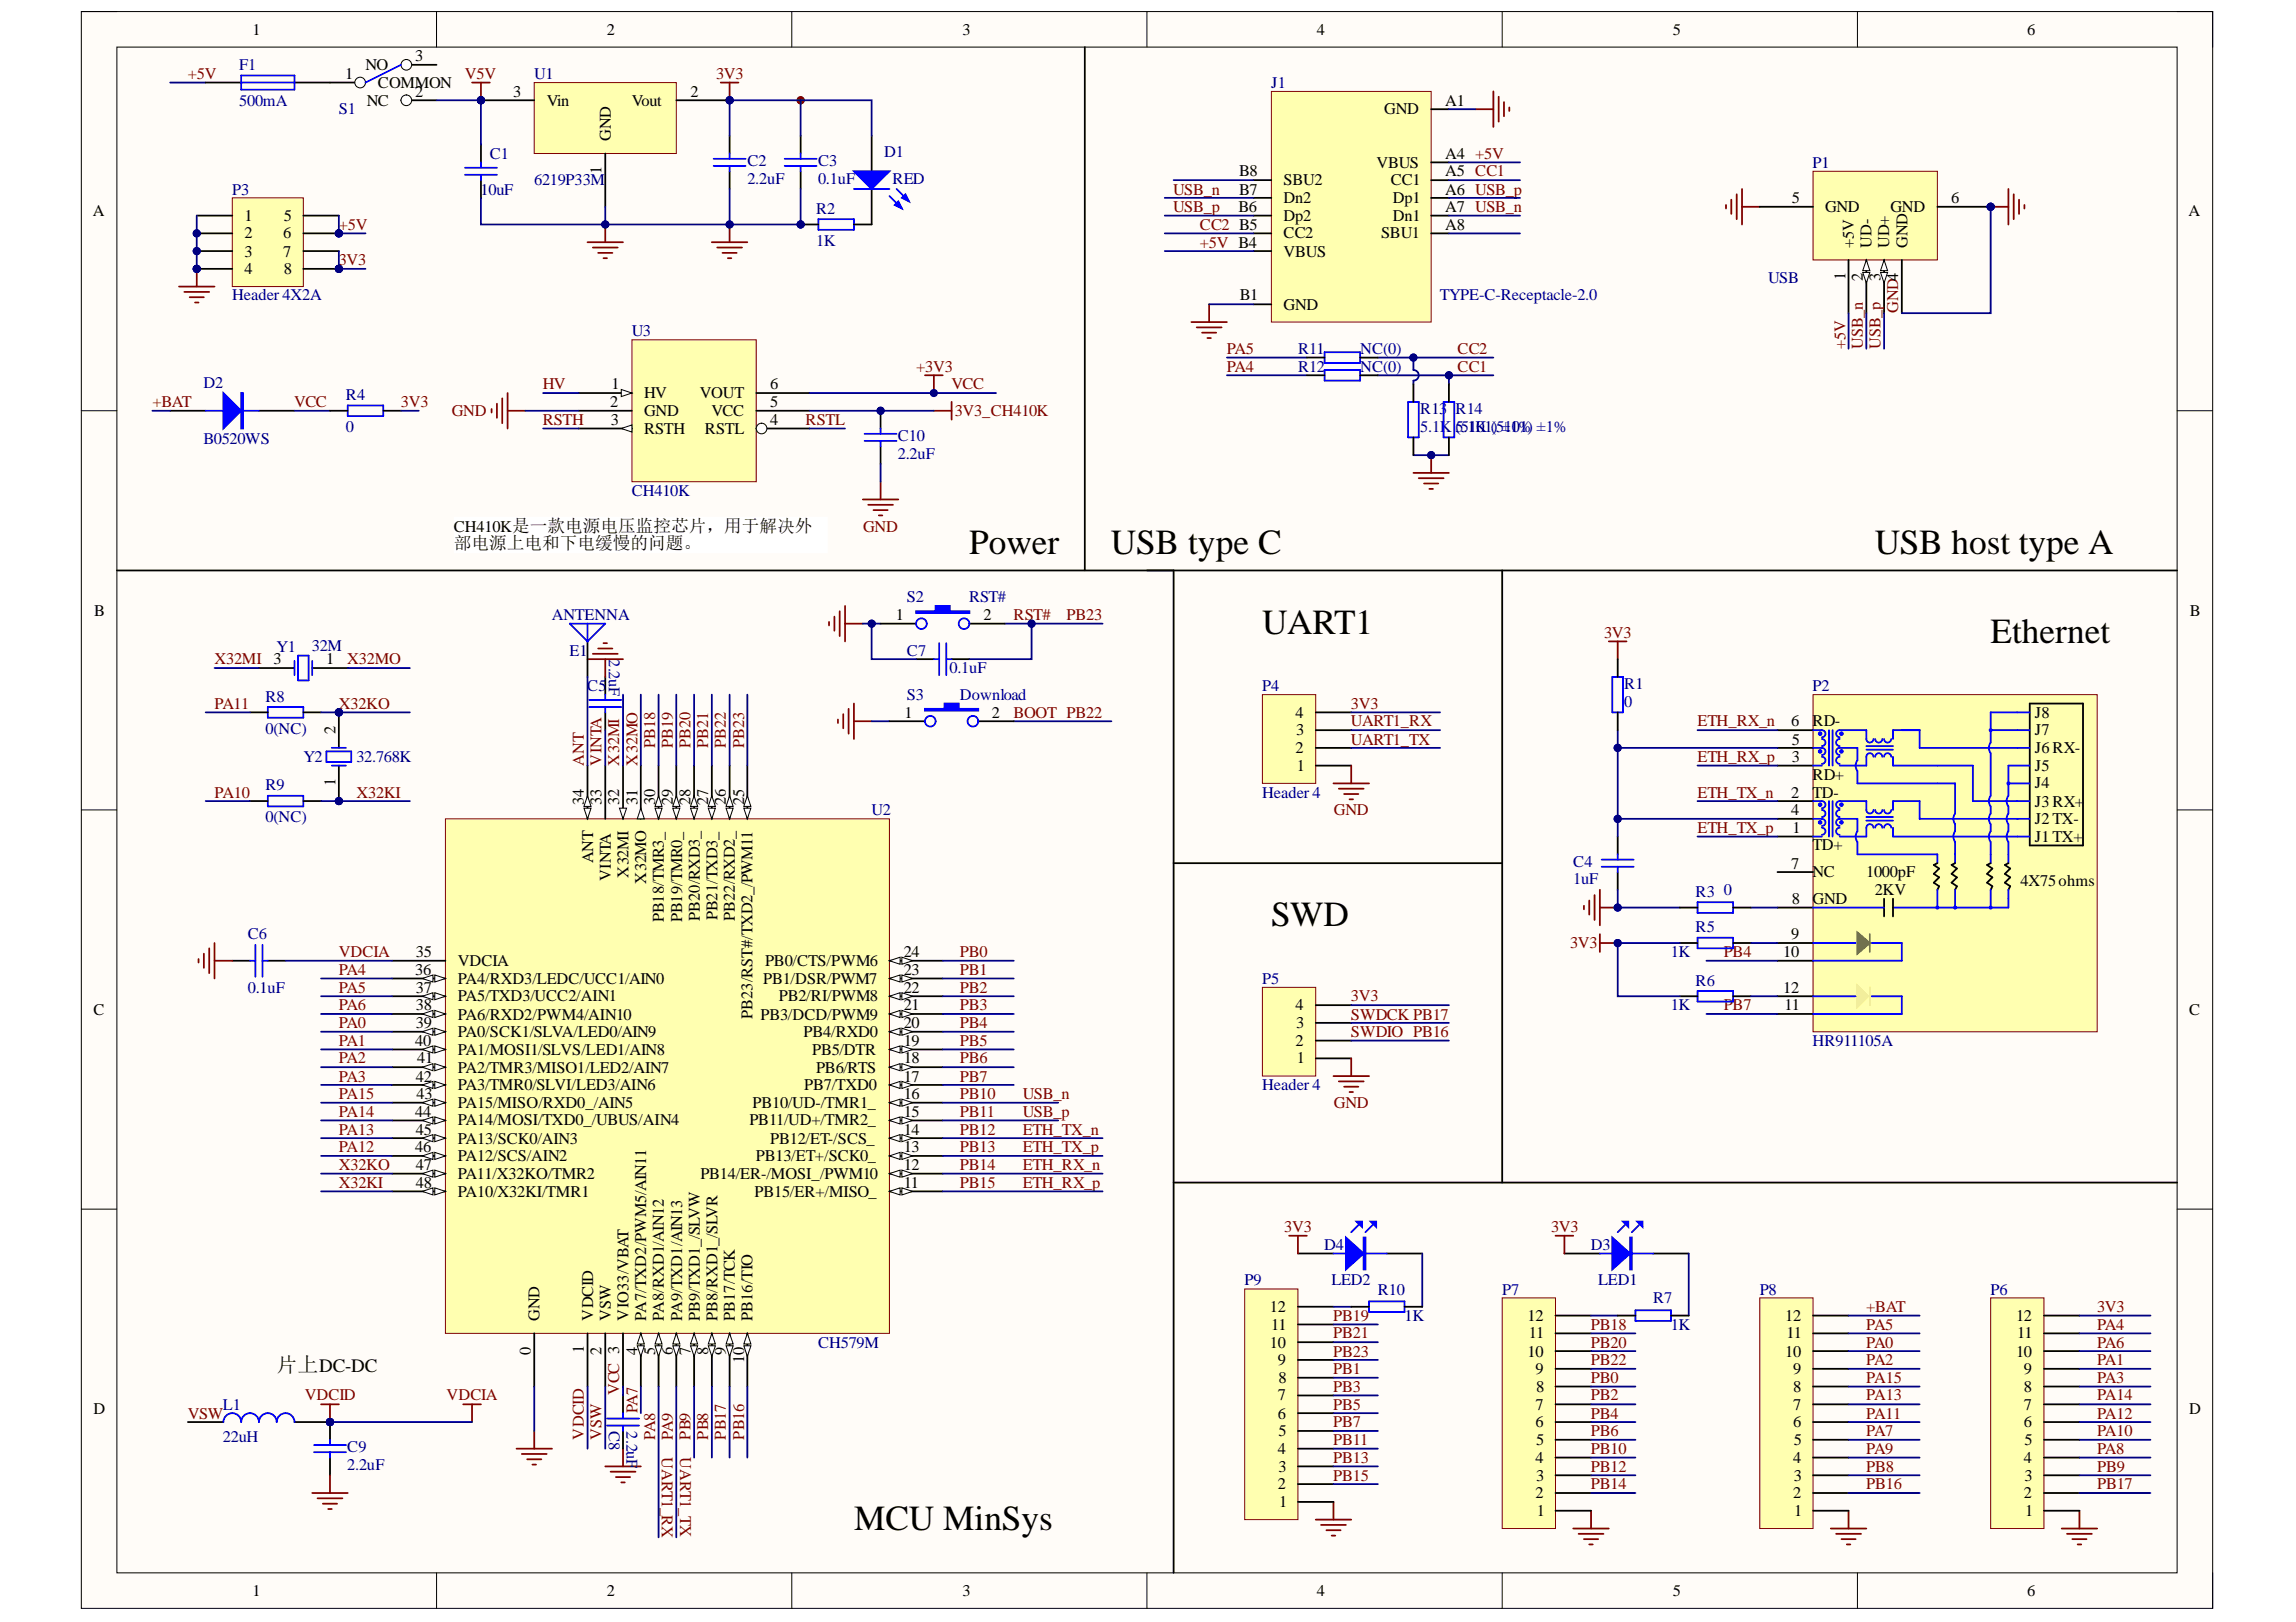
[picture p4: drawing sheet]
<svg xmlns="http://www.w3.org/2000/svg" width="297mm" height="210mm" viewBox="0 0 297 210" stroke-linecap="round" stroke-linejoin="round" font-family="sans-serif">
<defs><g id="words">
<g font-size="4.6">
<text x="125.4" y="71.7">Power</text>
<text x="143.7" y="71.7">USB type C</text>
<text x="242.5" y="71.7">USB host type A</text>
<text x="163.3" y="82">UART1</text>
<text x="257.5" y="83.2">Ethernet</text>
<text x="164.5" y="119.9">SWD</text>
<text x="110.5" y="198">MCU MinSys</text>
</g>
<text font-size="2.7" x="35.8" y="177.6">片上DC-DC</text>
<text font-size="2.3" x="58.7" y="71.1">部电源上电和下电缓慢的问题。</text>
<g font-size="2.1">
<text x="32.7" y="4.5">1</text>
<text x="78.5" y="4.5">2</text>
<text x="124.5" y="4.5">3</text>
<text x="170.4" y="4.5">4</text>
<text x="216.4" y="4.5">5</text>
<text x="262.3" y="4.5">6</text>
<text x="44.7" y="10.2">1</text>
<text x="47.3" y="9">NO</text>
<text x="48.9" y="11.4">COMMON</text>
<text x="53.7" y="7.9">3</text>
<text x="47.5" y="13.7">NC</text>
<text x="53.7" y="12.5">2</text>
<text x="66.4" y="12.5">3</text>
<text x="70.7" y="13.7">Vin</text>
<text x="81.7" y="13.7">Vout</text>
<text x="89.3" y="12.5">2</text>
<text x="179.1" y="14.8">GND</text>
<text x="187" y="13.7">A1</text>
<text x="77.8" y="22.5" transform="rotate(-90 77.8 22.5)">1</text>
<text x="79" y="18.3" transform="rotate(-90 79 18.3)">GND</text>
<text x="160.3" y="22.8">B8</text>
<text x="178.1" y="21.7">VBUS</text>
<text x="187" y="20.5">A4 +5V</text>
<text x="187" y="22.8">A5 CC1</text>
<text x="12" y="28">A</text>
<text x="31.6" y="28.6">1</text>
<text x="36.7" y="28.6">5</text>
<text x="160.2" y="27.5">B6</text>
<text x="160.3" y="25.2">B7</text>
<text x="166.1" y="28.6">Dp2</text>
<text x="166.1" y="26.3">Dn2</text>
<text x="166.1" y="24">SBU2</text>
<text x="179.9" y="24">CC1</text>
<text x="180.2" y="26.3">Dp1</text>
<text x="180.2" y="28.6">Dn1</text>
<text x="187" y="25.2">A6 USB_p</text>
<text x="187" y="27.5">A7 USB_n</text>
<text x="187" y="29.8">A8</text>
<text x="231.8" y="26.3">5</text>
<text x="236.1" y="27.5">GND</text>
<text x="244.6" y="27.5">GND</text>
<text x="252.4" y="26.3">6</text>
<text x="283.1" y="28">A</text>
<text x="31.6" y="30.8">2</text>
<text x="31.6" y="33.2">3</text>
<text x="31.6" y="35.5">4</text>
<text x="36.6" y="30.8">6</text>
<text x="36.6" y="33.2">7</text>
<text x="36.7" y="35.5">8</text>
<text x="166.1" y="33.2">VBUS</text>
<text x="166.1" y="30.8">CC2</text>
<text x="178.7" y="30.8">SBU1</text>
<text x="239.8" y="32" transform="rotate(-90 239.8 32)">+5V</text>
<text x="242.1" y="32" transform="rotate(-90 242.1 32)">UD-</text>
<text x="244.4" y="32" transform="rotate(-90 244.4 32)">UD+</text>
<text x="246.8" y="32" transform="rotate(-90 246.8 32)">GND</text>
<text x="160.4" y="38.9">B1</text>
<text x="166.1" y="40.1">GND</text>
<text x="238.7" y="36.3" transform="rotate(-90 238.7 36.3)">1</text>
<text x="241" y="36.4" transform="rotate(-90 241 36.4)">2</text>
<text x="243.3" y="36.3" transform="rotate(-90 243.3 36.3)">3</text>
<text x="78.9" y="52.7">2</text>
<text x="79.1" y="50.4">1</text>
<text x="83.3" y="53.8">GND</text>
<text x="83.3" y="51.6">HV</text>
<text x="90.5" y="51.6">VOUT</text>
<text x="92" y="53.8">VCC</text>
<text x="99.7" y="52.7">5</text>
<text x="99.7" y="50.4">6</text>
<text x="79" y="55">3</text>
<text x="83.3" y="56.1">RSTH</text>
<text x="91.2" y="56.1">RSTL</text>
<text x="99.7" y="55">4</text>
<text x="58.7" y="68.8">CH410K是一款电源电压监控芯片，用于解决外</text>
<text x="12.2" y="79.7">B</text>
<text x="115.9" y="80.2">1</text>
<text x="127.2" y="80.2">2</text>
<text x="283.3" y="79.7">B</text>
<text x="35.4" y="86">3</text>
<text x="42.2" y="86">1</text>
<text x="43.4" y="94.9" transform="rotate(-90 43.4 94.9)">2</text>
<text x="117" y="92.9">1</text>
<text x="128.3" y="92.9">2</text>
<text x="167.6" y="92.9">4</text>
<text x="167.7" y="95.2">3</text>
<text x="231.7" y="94">6</text>
<text x="234.5" y="94">RD-</text>
<text x="263.3" y="92.9">J8</text>
<text x="263.3" y="95.2">J7</text>
<text x="43.4" y="101.7" transform="rotate(-90 43.4 101.7)">1</text>
<text x="167.6" y="97.5">2</text>
<text x="167.8" y="99.7">1</text>
<text x="231.8" y="96.4">5</text>
<text x="231.8" y="98.6">3</text>
<text x="234.5" y="100.9">RD+</text>
<text x="263.3" y="97.5">J6 RX-</text>
<text x="263.3" y="99.7">J5</text>
<text x="75.5" y="104.1" transform="rotate(-90 75.5 104.1)">34</text>
<text x="77.8" y="104.1" transform="rotate(-90 77.8 104.1)">33</text>
<text x="80.1" y="104.1" transform="rotate(-90 80.1 104.1)">32</text>
<text x="82.5" y="104.1" transform="rotate(-90 82.5 104.1)">31</text>
<text x="84.8" y="104.1" transform="rotate(-90 84.8 104.1)">30</text>
<text x="87.1" y="104.1" transform="rotate(-90 87.1 104.1)">29</text>
<text x="89.3" y="104.1" transform="rotate(-90 89.3 104.1)">28</text>
<text x="91.6" y="104.1" transform="rotate(-90 91.6 104.1)">27</text>
<text x="93.9" y="104.1" transform="rotate(-90 93.9 104.1)">26</text>
<text x="96.3" y="104.1" transform="rotate(-90 96.3 104.1)">25</text>
<text x="231.7" y="103.2">2</text>
<text x="231.7" y="105.5">4</text>
<text x="231.9" y="107.8">1</text>
<text x="234.5" y="103.2">TD-</text>
<text x="263.3" y="102">J4</text>
<text x="263.3" y="104.4">J3 RX+</text>
<text x="263.3" y="106.7">J2 TX-</text>
<text x="76.7" y="111.7" transform="rotate(-90 76.7 111.7)">ANT</text>
<text x="81.3" y="113.6" transform="rotate(-90 81.3 113.6)">X32MI</text>
<text x="231.7" y="112.4">7</text>
<text x="234.5" y="110.1">TD+</text>
<text x="234.5" y="113.5">NC</text>
<text x="241.4" y="113.5">1000pF</text>
<text x="263.3" y="109">J1 TX+</text>
<text x="79" y="114" transform="rotate(-90 79 114)">VINTA</text>
<text x="83.6" y="114.4" transform="rotate(-90 83.6 114.4)">X32MO</text>
<text x="85.9" y="119.4" transform="rotate(-90 85.9 119.4)">PB18/TMR3_</text>
<text x="88.2" y="119.4" transform="rotate(-90 88.2 119.4)">PB19/TMR0_</text>
<text x="90.5" y="119.2" transform="rotate(-90 90.5 119.2)">PB20/RXD3_</text>
<text x="92.8" y="119.1" transform="rotate(-90 92.8 119.1)">PB21/TXD3_</text>
<text x="95.1" y="119.2" transform="rotate(-90 95.1 119.2)">PB22/RXD2_</text>
<text x="231.8" y="117">8</text>
<text x="234.5" y="117">GND</text>
<text x="242.5" y="115.8">2KV</text>
<text x="261.4" y="114.7">4X75ohms</text>
<text x="53.8" y="123.8">35</text>
<text x="59.2" y="125">VDCIA</text>
<text x="99" y="125">PB0/CTS/PWM6</text>
<text x="116.9" y="123.8">24</text>
<text x="230.7" y="123.8">10</text>
<text x="231.7" y="121.6">9</text>
<text x="12.1" y="131.4">C</text>
<text x="53.7" y="126.2">36</text>
<text x="53.8" y="128.5">37</text>
<text x="53.8" y="130.8">38</text>
<text x="59.2" y="129.6">PA5/TXD3/UCC2/AIN1</text>
<text x="59.2" y="127.3">PA4/RXD3/LEDC/UCC1/AIN0</text>
<text x="59.2" y="131.9">PA6/RXD2/PWM4/AIN10</text>
<text x="97.4" y="131.9" transform="rotate(-90 97.4 131.9)">PB23/RST#/TXD2_/PWM11</text>
<text x="98.4" y="131.9">PB3/DCD/PWM9</text>
<text x="98.7" y="127.3">PB1/DSR/PWM7</text>
<text x="100.8" y="129.6">PB2/RI/PWM8</text>
<text x="116.9" y="126.2">23</text>
<text x="116.9" y="128.5">22</text>
<text x="116.9" y="130.8">21</text>
<text x="167.6" y="130.8">4</text>
<text x="230.7" y="128.5">12</text>
<text x="230.9" y="130.8">11</text>
<text x="283.2" y="131.4">C</text>
<text x="53.7" y="135.3">40</text>
<text x="53.8" y="133">39</text>
<text x="54" y="137.6">41</text>
<text x="59.2" y="134.2">PA0/SCK1/SLVA/LED0/AIN9</text>
<text x="59.2" y="136.5">PA1/MOSI1/SLVS/LED1/AIN8</text>
<text x="104" y="134.2">PB4/RXD0</text>
<text x="105.1" y="136.5">PB5/DTR</text>
<text x="116.9" y="135.3">19</text>
<text x="116.9" y="133">20</text>
<text x="116.9" y="137.6">18</text>
<text x="167.6" y="135.3">2</text>
<text x="167.7" y="133">3</text>
<text x="167.8" y="137.6">1</text>
<text x="53.8" y="140">42</text>
<text x="53.9" y="142.3">43</text>
<text x="59.2" y="143.4">PA15/MISO/RXD0_/AIN5</text>
<text x="59.2" y="141.1">PA3/TMR0/SLVI/LED3/AIN6</text>
<text x="59.2" y="138.8">PA2/TMR3/MISO1/LED2/AIN7</text>
<text x="97.4" y="143.4">PB10/UD-/TMR1_</text>
<text x="104.1" y="141.1">PB7/TXD0</text>
<text x="105.6" y="138.8">PB6/RTS</text>
<text x="116.9" y="140">17</text>
<text x="116.9" y="142.3">16</text>
<text x="53.7" y="144.5">44</text>
<text x="53.7" y="149.1">46</text>
<text x="53.8" y="146.8">45</text>
<text x="59.2" y="145.6">PA14/MOSI/TXD0_/UBUS/AIN4</text>
<text x="59.2" y="148">PA13/SCK0/AIN3</text>
<text x="96.9" y="145.6">PB11/UD+/TMR2_</text>
<text x="99.7" y="148">PB12/ET-/SCS_</text>
<text x="116.9" y="146.8">14</text>
<text x="116.9" y="144.5">15</text>
<text x="116.9" y="149.1">13</text>
<text x="53.8" y="153.8">48</text>
<text x="53.8" y="151.4">47</text>
<text x="59.2" y="154.9">PA10/X32KI/TMR1</text>
<text x="59.2" y="152.6">PA11/X32KO/TMR2</text>
<text x="59.2" y="150.3">PA12/SCS/AIN2</text>
<text x="90.6" y="152.6">PB14/ER-/MOSI_/PWM10</text>
<text x="97.6" y="154.9">PB15/ER+/MISO_</text>
<text x="97.8" y="150.3">PB13/ET+/SCK0_</text>
<text x="116.9" y="153.8">11</text>
<text x="116.9" y="151.4">12</text>
<text x="69.8" y="170.9" transform="rotate(-90 69.8 170.9)">GND</text>
<text x="76.7" y="170.9" transform="rotate(-90 76.7 170.9)">VDCID</text>
<text x="79" y="170.9" transform="rotate(-90 79 170.9)">VSW</text>
<text x="81.3" y="170.9" transform="rotate(-90 81.3 170.9)">VIO33/VBAT</text>
<text x="83.6" y="170.9" transform="rotate(-90 83.6 170.9)">PA7/TXD2/PWM5/AIN11</text>
<text x="85.9" y="170.9" transform="rotate(-90 85.9 170.9)">PA8/RXD1/AIN12</text>
<text x="88.2" y="170.9" transform="rotate(-90 88.2 170.9)">PA9/TXD1/AIN13</text>
<text x="90.5" y="170.9" transform="rotate(-90 90.5 170.9)">PB9/TXD1_/SLVW</text>
<text x="92.8" y="170.9" transform="rotate(-90 92.8 170.9)">PB8/RXD1_/SLVR</text>
<text x="95.1" y="170.9" transform="rotate(-90 95.1 170.9)">PB17/TCK</text>
<text x="97.4" y="170.9" transform="rotate(-90 97.4 170.9)">PB16/TIO</text>
<text x="164.3" y="169.8">12</text>
<text x="164.5" y="172.1">11</text>
<text x="197.6" y="170.9">12</text>
<text x="197.8" y="173.2">11</text>
<text x="231" y="170.9">12</text>
<text x="231.1" y="173.2">11</text>
<text x="260.8" y="170.9">12</text>
<text x="261" y="173.2">11</text>
<text x="68.7" y="175.3" transform="rotate(-90 68.7 175.3)">0</text>
<text x="75.5" y="175.1" transform="rotate(-90 75.5 175.1)">1</text>
<text x="77.8" y="175.3" transform="rotate(-90 77.8 175.3)">2</text>
<text x="82.5" y="175.3" transform="rotate(-90 82.5 175.3)">4</text>
<text x="84.8" y="175.3" transform="rotate(-90 84.8 175.3)">5</text>
<text x="87.1" y="175.3" transform="rotate(-90 87.1 175.3)">6</text>
<text x="89.3" y="175.3" transform="rotate(-90 89.3 175.3)">7</text>
<text x="91.6" y="175.3" transform="rotate(-90 91.6 175.3)">8</text>
<text x="93.9" y="175.3" transform="rotate(-90 93.9 175.3)">9</text>
<text x="96.3" y="176.4" transform="rotate(-90 96.3 176.4)">10</text>
<text x="164.3" y="174.4">10</text>
<text x="165.3" y="176.7">9</text>
<text x="165.4" y="178.9">8</text>
<text x="197.6" y="175.6">10</text>
<text x="198.6" y="177.8">9</text>
<text x="231" y="175.6">10</text>
<text x="232" y="177.8">9</text>
<text x="260.8" y="175.6">10</text>
<text x="261.8" y="177.8">9</text>
<text x="12.1" y="183">D</text>
<text x="165.3" y="183.6">6</text>
<text x="165.3" y="181.2">7</text>
<text x="165.4" y="185.9">5</text>
<text x="198.6" y="184.7">6</text>
<text x="198.6" y="182.4">7</text>
<text x="198.7" y="180.1">8</text>
<text x="232" y="184.7">6</text>
<text x="232" y="182.4">7</text>
<text x="232" y="180.1">8</text>
<text x="261.8" y="184.7">6</text>
<text x="261.8" y="182.4">7</text>
<text x="261.8" y="180.1">8</text>
<text x="283.2" y="183">D</text>
<text x="165.3" y="188.2">4</text>
<text x="165.4" y="190.4">3</text>
<text x="198.6" y="189.3">4</text>
<text x="198.7" y="191.6">3</text>
<text x="198.7" y="187">5</text>
<text x="232" y="189.3">4</text>
<text x="232.1" y="191.6">3</text>
<text x="232.1" y="187">5</text>
<text x="261.8" y="189.3">4</text>
<text x="261.9" y="191.6">3</text>
<text x="261.9" y="187">5</text>
<text x="165.3" y="192.7">2</text>
<text x="165.5" y="195">1</text>
<text x="198.6" y="193.9">2</text>
<text x="198.8" y="196.2">1</text>
<text x="232" y="193.9">2</text>
<text x="232.1" y="196.2">1</text>
<text x="261.8" y="193.9">2</text>
<text x="262" y="196.2">1</text>
<text x="32.7" y="206.5">1</text>
<text x="78.5" y="206.5">2</text>
<text x="124.5" y="206.5">3</text>
<text x="170.4" y="206.5">4</text>
<text x="216.4" y="206.5">5</text>
<text x="262.3" y="206.5">6</text>
</g>
<g font-size="2.1" fill="#800000">
<text x="24.3" y="10.2">+5V</text>
<text x="60.1" y="10.2">V5V</text>
<text x="92.6" y="10.2">3V3</text>
<text x="43.8" y="29.8">+5V</text>
<text x="151.8" y="25.2">USB_n</text>
<text x="151.8" y="27.5">USB_p</text>
<text x="155.2" y="29.8">CC2 B5</text>
<text x="43.8" y="34.3">3V3</text>
<text x="155.2" y="32">+5V B4</text>
<text x="245.6" y="40.5" transform="rotate(-90 245.6 40.5)">GND4</text>
<text x="158.7" y="45.8">PA5</text>
<text x="188.6" y="45.8">CC2</text>
<text x="238.7" y="45.1" transform="rotate(-90 238.7 45.1)">+5V</text>
<text x="241" y="45.1" transform="rotate(-90 241 45.1)">USB_n</text>
<text x="243.3" y="45.1" transform="rotate(-90 243.3 45.1)">USB_p</text>
<text x="19.7" y="52.7">+BAT</text>
<text x="38.1" y="52.7">VCC</text>
<text x="51.9" y="52.7">3V3</text>
<text x="58.5" y="53.8">GND</text>
<text x="70.2" y="50.4">HV</text>
<text x="118.5" y="48.1">+3V3</text>
<text x="123.1" y="50.4">VCC</text>
<text x="123.5" y="53.8">3V3_CH410K</text>
<text x="158.7" y="48.1">PA4</text>
<text x="188.6" y="48.1">CC1</text>
<text x="70.2" y="55">RSTH</text>
<text x="104.2" y="55">RSTL</text>
<text x="111.7" y="68.8">GND</text>
<text x="131.1" y="80.2">RST#</text>
<text x="138" y="80.2">PB23</text>
<text x="207.5" y="82.6">3V3</text>
<text x="27.7" y="86">X32MI</text>
<text x="44.9" y="86">X32MO</text>
<text x="27.7" y="91.7">PA11</text>
<text x="43.8" y="91.7">X32KO</text>
<text x="131.1" y="92.9">BOOT PB22</text>
<text x="174.8" y="91.7">3V3</text>
<text x="174.8" y="94">UART1_RX</text>
<text x="219.6" y="94">ETH_RX_n</text>
<text x="75.5" y="99.1" transform="rotate(-90 75.5 99.1)">ANT</text>
<text x="77.8" y="99.1" transform="rotate(-90 77.8 99.1)">VINTA</text>
<text x="80.1" y="99.1" transform="rotate(-90 80.1 99.1)">X32MI</text>
<text x="82.5" y="99.1" transform="rotate(-90 82.5 99.1)">X32MO</text>
<text x="84.8" y="96.8" transform="rotate(-90 84.8 96.8)">PB18</text>
<text x="87.1" y="96.8" transform="rotate(-90 87.1 96.8)">PB19</text>
<text x="89.3" y="96.8" transform="rotate(-90 89.3 96.8)">PB20</text>
<text x="91.6" y="96.8" transform="rotate(-90 91.6 96.8)">PB21</text>
<text x="93.9" y="96.8" transform="rotate(-90 93.9 96.8)">PB22</text>
<text x="96.3" y="96.8" transform="rotate(-90 96.3 96.8)">PB23</text>
<text x="174.8" y="96.4">UART1_TX</text>
<text x="219.6" y="98.6">ETH_RX_p</text>
<text x="27.7" y="103.2">PA10</text>
<text x="46.1" y="103.2">X32KI</text>
<text x="172.6" y="105.5">GND</text>
<text x="219.6" y="103.2">ETH_TX_n</text>
<text x="219.6" y="107.8">ETH_TX_p</text>
<text x="43.8" y="123.8">VDCIA</text>
<text x="124.2" y="123.8">PB0</text>
<text x="203.1" y="122.7">3V3</text>
<text x="223" y="123.8">PB4</text>
<text x="43.8" y="126.2">PA4</text>
<text x="43.8" y="128.5">PA5</text>
<text x="43.8" y="130.8">PA6</text>
<text x="124.2" y="126.2">PB1</text>
<text x="124.2" y="128.5">PB2</text>
<text x="124.2" y="130.8">PB3</text>
<text x="174.8" y="129.6">3V3</text>
<text x="174.8" y="131.9">SWDCK PB17</text>
<text x="223" y="130.8">PB7</text>
<text x="43.8" y="133">PA0</text>
<text x="43.8" y="135.3">PA1</text>
<text x="43.8" y="137.6">PA2</text>
<text x="124.2" y="133">PB4</text>
<text x="124.2" y="135.3">PB5</text>
<text x="124.2" y="137.6">PB6</text>
<text x="174.8" y="134.2">SWDIO PB16</text>
<text x="43.8" y="140">PA3</text>
<text x="43.8" y="142.3">PA15</text>
<text x="124.2" y="140">PB7</text>
<text x="124.2" y="142.3">PB10</text>
<text x="132.3" y="142.3">USB_n</text>
<text x="172.6" y="143.4">GND</text>
<text x="43.8" y="149.1">PA12</text>
<text x="43.8" y="146.8">PA13</text>
<text x="43.8" y="144.5">PA14</text>
<text x="124.2" y="144.5">PB11</text>
<text x="124.2" y="146.8">PB12</text>
<text x="124.2" y="149.1">PB13</text>
<text x="132.3" y="146.8">ETH_TX_n</text>
<text x="132.3" y="149.1">ETH_TX_p</text>
<text x="132.3" y="144.5">USB_p</text>
<text x="43.8" y="151.4">X32KO</text>
<text x="43.8" y="153.8">X32KI</text>
<text x="124.2" y="151.4">PB14</text>
<text x="124.2" y="153.8">PB15</text>
<text x="132.3" y="151.4">ETH_RX_n</text>
<text x="132.3" y="153.8">ETH_RX_p</text>
<text x="166.2" y="159.4">3V3</text>
<text x="200.7" y="159.4">3V3</text>
<text x="172.5" y="170.9">PB19</text>
<text x="172.5" y="173.2">PB21</text>
<text x="205.8" y="172.1">PB18</text>
<text x="241.4" y="172.1">PA5</text>
<text x="241.4" y="169.8">+BAT</text>
<text x="271.3" y="172.1">PA4</text>
<text x="271.3" y="169.8">3V3</text>
<text x="172.5" y="175.6">PB23</text>
<text x="172.5" y="177.8">PB1</text>
<text x="205.8" y="174.4">PB20</text>
<text x="205.8" y="176.7">PB22</text>
<text x="205.8" y="178.9">PB0</text>
<text x="241.4" y="174.4">PA0</text>
<text x="241.4" y="176.7">PA2</text>
<text x="241.4" y="178.9">PA15</text>
<text x="271.3" y="176.7">PA1</text>
<text x="271.3" y="178.9">PA3</text>
<text x="271.3" y="174.4">PA6</text>
<text x="24.3" y="183.6">VSW</text>
<text x="39.4" y="181.2">VDCID</text>
<text x="57.8" y="181.2">VDCIA</text>
<text x="80.1" y="180.6" transform="rotate(-90 80.1 180.6)">VCC 3</text>
<text x="82.5" y="182.8" transform="rotate(-90 82.5 182.8)">PA7</text>
<text x="172.5" y="180.1">PB3</text>
<text x="172.5" y="182.4">PB5</text>
<text x="172.5" y="184.7">PB7</text>
<text x="205.8" y="181.2">PB2</text>
<text x="205.8" y="183.6">PB4</text>
<text x="205.8" y="185.9">PB6</text>
<text x="241.4" y="181.2">PA13</text>
<text x="241.4" y="183.6">PA11</text>
<text x="241.4" y="185.9">PA7</text>
<text x="271.3" y="183.6">PA12</text>
<text x="271.3" y="181.2">PA14</text>
<text x="271.3" y="185.9">PA10</text>
<text x="75.5" y="186.3" transform="rotate(-90 75.5 186.3)">VDCID</text>
<text x="77.8" y="186.3" transform="rotate(-90 77.8 186.3)">VSW</text>
<text x="84.8" y="186.3" transform="rotate(-90 84.8 186.3)">PA8</text>
<text x="85.6" y="188.6" transform="rotate(90 85.6 188.6)">UART1_RX</text>
<text x="87.1" y="186.3" transform="rotate(-90 87.1 186.3)">PA9</text>
<text x="88" y="188.6" transform="rotate(90 88 188.6)">UART1_TX</text>
<text x="89.3" y="186.3" transform="rotate(-90 89.3 186.3)">PB9</text>
<text x="91.6" y="186.3" transform="rotate(-90 91.6 186.3)">PB8</text>
<text x="93.9" y="186.3" transform="rotate(-90 93.9 186.3)">PB17</text>
<text x="96.3" y="186.3" transform="rotate(-90 96.3 186.3)">PB16</text>
<text x="172.5" y="187">PB11</text>
<text x="172.5" y="189.3">PB13</text>
<text x="172.5" y="191.6">PB15</text>
<text x="205.8" y="188.2">PB10</text>
<text x="205.8" y="190.4">PB12</text>
<text x="241.4" y="188.2">PA9</text>
<text x="241.4" y="190.4">PB8</text>
<text x="271.3" y="188.2">PA8</text>
<text x="271.3" y="190.4">PB9</text>
<text x="205.8" y="192.7">PB14</text>
<text x="241.4" y="192.7">PB16</text>
<text x="271.3" y="192.7">PB17</text>
</g>
<g font-size="2.1" fill="#000080">
<text x="31" y="9">F1</text>
<text x="69.1" y="10.2">U1</text>
<text x="164.5" y="11.4">J1</text>
<text x="31" y="13.7">500mA</text>
<text x="43.8" y="14.8">S1</text>
<text x="63.4" y="20.5">C1</text>
<text x="96.7" y="21.5">C2</text>
<text x="96.7" y="23.7">2.2uF</text>
<text x="105.8" y="21.5">C3</text>
<text x="105.8" y="23.7">0.1uF</text>
<text x="114.4" y="20.3">D1</text>
<text x="115.5" y="23.7">RED</text>
<text x="234.5" y="21.7">P1</text>
<text x="30" y="25.2">P3</text>
<text x="62.2" y="25.2">10uF</text>
<text x="69.1" y="24">6219P33M</text>
<text x="105.6" y="27.6">R2</text>
<text x="105.6" y="31.8">1K</text>
<text x="30" y="38.9">Header 4X2A</text>
<text x="186.3" y="38.9">TYPE-C-Receptacle-2.0</text>
<text x="228.8" y="36.6">USB</text>
<text x="81.7" y="43.5">U3</text>
<text x="167.9" y="45.8">R11</text>
<text x="176" y="45.8">NC(0)</text>
<text x="26.3" y="50.2">D2</text>
<text x="44.8" y="51.8">R4</text>
<text x="167.9" y="48.1">R12</text>
<text x="176" y="48.1">NC(0)</text>
<text x="183.7" y="53.6">R13</text>
<text x="188.3" y="53.6">R14</text>
<text x="26.3" y="57.5">B0520WS</text>
<text x="44.8" y="55.9">0</text>
<text x="116.2" y="57.1">C10</text>
<text x="116.2" y="59.3">2.2uF</text>
<text x="183.7" y="55.9">5.1K</text>
<text x="188.3" y="55.9">5.1K</text>
<text x="188.3" y="55.9">(5101()5±110%</text>
<text x="196.6" y="55.9">1) ±1%</text>
<text x="81.7" y="64.2">CH410K</text>
<text x="117.3" y="77.9">S2</text>
<text x="125.4" y="77.9">RST#</text>
<text x="71.4" y="80.2">ANTENNA</text>
<text x="35.8" y="84.4">Y1</text>
<text x="40.4" y="84.2">32M</text>
<text x="73.7" y="84.9">E1</text>
<text x="76" y="89.4">C5</text>
<text x="78.8" y="85.3" transform="rotate(90 78.8 85.3)">2.2uF</text>
<text x="117.3" y="84.9">C7</text>
<text x="122.8" y="87.1">0.1uF</text>
<text x="163.3" y="89.4">P4</text>
<text x="210.1" y="89.2">R1</text>
<text x="234.5" y="89.4">P2</text>
<text x="34.3" y="90.8">R8</text>
<text x="34.3" y="94.9">0(NC)</text>
<text x="117.3" y="90.6">S3</text>
<text x="124.2" y="90.6">Download</text>
<text x="210.1" y="91.5">0</text>
<text x="39.3" y="98.6">Y2</text>
<text x="46.1" y="98.6">32.768K</text>
<text x="34.3" y="102.3">R9</text>
<text x="34.3" y="106.4">0(NC)</text>
<text x="112.8" y="105.5">U2</text>
<text x="163.3" y="103.2">Header 4</text>
<text x="203.5" y="112.2">C4</text>
<text x="203.5" y="114.4">1uF</text>
<text x="219.4" y="116.1">R3</text>
<text x="223" y="115.8">0</text>
<text x="32.1" y="121.6">C6</text>
<text x="216.1" y="123.8">1K</text>
<text x="219.4" y="120.6">R5</text>
<text x="32.1" y="128.5">0.1uF</text>
<text x="163.3" y="127.3">P5</text>
<text x="216.1" y="130.8">1K</text>
<text x="219.4" y="127.6">R6</text>
<text x="234.5" y="135.3">HR911105A</text>
<text x="163.3" y="141.1">Header 4</text>
<text x="171.3" y="161.8">D4</text>
<text x="205.8" y="161.8">D3</text>
<text x="161" y="166.4">P9</text>
<text x="172.2" y="166.4">LED2</text>
<text x="178.2" y="167.5">R10</text>
<text x="194.3" y="167.5">P7</text>
<text x="206.8" y="166.4">LED1</text>
<text x="227.7" y="167.5">P8</text>
<text x="257.5" y="167.5">P6</text>
<text x="181.7" y="170.9">1K</text>
<text x="213.9" y="168.6">R7</text>
<text x="216.1" y="172.1">1K</text>
<text x="105.8" y="174.4">CH579M</text>
<text x="28.8" y="182.4">L1</text>
<text x="78.8" y="185.2" transform="rotate(90 78.8 185.2)">C8</text>
<text x="81" y="185.2" transform="rotate(90 81 185.2)">2.2uF</text>
<text x="28.8" y="186.6">22uH</text>
<text x="44.9" y="187.9">C9</text>
<text x="44.9" y="190.2">2.2uF</text>
</g>
</g></defs>
<path d="M10.5 1.5h275.8v206.6h-275.8z" fill-rule="evenodd" fill="#fffcf8"/>
<path d="M10.5 1.5h275.8v206.6h-275.8z" fill="none" stroke="#000" stroke-width=".13"/>
<path d="M15.1 6.1h266.6v197.4h-266.6z" fill-rule="evenodd" fill="#fffcf8"/>
<g fill="none" stroke="#000" stroke-width=".13">
<path d="M10.5 1.5h4.6M15.1 6.1h266.6v197.4h-266.6zM56.5 1.5v4.6M102.4 1.5v4.6M148.4 1.5v4.6M194.3 1.5v4.6M240.3 1.5v4.6M281.7 1.5h4.6v4.6M10.5 53.2h4.6M281.7 53.2h4.6M10.5 104.8h4.6M281.7 104.8h4.6"/>
<path d="M10.5 156.5h4.6M281.7 156.5h4.6M56.5 203.5v4.6M102.4 203.5v4.6M148.4 203.5v4.6M194.3 203.5v4.6M240.3 203.5v4.6M286.3 203.5v4.6"/>
</g>
<circle cx="103.6" cy="13" r=".46" fill="#000080"/>
<circle cx="103.6" cy="13" r=".46" fill="none" stroke="#000080" stroke-width=".13"/>
<path d="M223.3 26.5v.5M224 25.8v1.9M224.7 25.1v3.3M225.4 24.5v4.6M225.4 26.8h2.3" fill="none" stroke="#800000" stroke-width=".23"/>
<path d="M112.8 17.6v4.6M112.8 24.5v4.5" fill="none" stroke="#000" stroke-width=".23"/>
<path d="M110.5 22.2h4.6l-2.3 2.3z" fill="#00f"/>
<path d="M110.5 22.2h4.6l-2.3 2.3zM115.1 25.4l1.6 1.6M116 24.5l1.6 1.6" fill="none" stroke="#00f" stroke-width=".23"/>
<path d="M115.8 26.5l.4-.4 .5 .9z" fill="#00f"/>
<path d="M115.8 26.5l.4-.4 .5 .9z" fill="none" stroke="#00f" stroke-width=".23"/>
<path d="M116.7 25.6l.4-.5 .5 1z" fill="#00f"/>
<path d="M110.5 24.5h4.6M116.7 25.6l.4-.5 .5 1z" fill="none" stroke="#00f" stroke-width=".23"/>
<path d="M61.1 10.7h2.3M62.2 10.7v2.3M156.4 39.4v2.3M154.1 41.7h4.6M154.8 42.4h3.2M155.5 43.1h1.8M156.2 43.7h.5" fill="none" stroke="#800000" stroke-width=".23"/>
<circle cx="62.2" cy="13" r=".46" fill="#000080"/>
<circle cx="62.2" cy="13" r=".46" fill="none" stroke="#000080" stroke-width=".13"/>
<path d="M103.6 17.6v2.3M103.6 22.2v2.3" fill="none" stroke="#000" stroke-width=".23"/>
<path d="M103.6 19.9v.7M101.5 21.5h4.1M101.5 20.6h4.1M103.6 21.5v.7" fill="none" stroke="#00f" stroke-width=".23"/>
<circle cx="103.6" cy="13" r=".46" fill="#800000"/>
<circle cx="103.6" cy="13" r=".46" fill="none" stroke="#800000" stroke-width=".13"/>
<path d="M62.2 18.7v2.3M62.2 23.3v2.3" fill="none" stroke="#000" stroke-width=".23"/>
<path d="M60.2 22.6h4.1M60.2 21.7h4.1M62.2 21v.7M62.2 22.6v.7" fill="none" stroke="#00f" stroke-width=".23"/>
<path d="M93.2 10.7h2.3M94.4 10.7v2.3" fill="none" stroke="#800000" stroke-width=".23"/>
<circle cx="94.4" cy="13" r=".46" fill="#000080"/>
<circle cx="94.4" cy="13" r=".46" fill="none" stroke="#000080" stroke-width=".13"/>
<path d="M42.7 10.7h4.6" fill="none" stroke="#000" stroke-width=".23"/>
<circle cx="46.6" cy="10.7" r=".69" fill="#f8fcff"/>
<circle cx="46.6" cy="10.7" r=".69" fill="none" stroke="#000" stroke-width=".13"/>
<path d="M51.9 8.4h4.6" fill="none" stroke="#000" stroke-width=".23"/>
<circle cx="52.6" cy="8.4" r=".69" fill="#f8fcff"/>
<circle cx="52.6" cy="8.4" r=".69" fill="none" stroke="#000" stroke-width=".13"/>
<path d="M51.9 13h4.6" fill="none" stroke="#000" stroke-width=".23"/>
<circle cx="52.6" cy="13" r=".69" fill="#f8fcff"/>
<circle cx="52.6" cy="13" r=".69" fill="none" stroke="#000" stroke-width=".13"/>
<path d="M51.9 8.4l-4.6 2.3" fill="none" stroke="#00f" stroke-width=".23"/>
<circle cx="257.5" cy="26.8" r=".46" fill="#000080"/>
<circle cx="257.5" cy="26.8" r=".46" fill="none" stroke="#000080" stroke-width=".13"/>
<path d="M234.6 22.2h16v11.4h-16z" fill-rule="evenodd" fill="#ffffb0"/>
<path d="M234.6 22.2h16v11.4h-16z" fill="none" stroke="#800000" stroke-width=".13"/>
<path d="M239.1 33.6v6.9M246 33.6v6.9M250.6 26.8h6.9" fill="none" stroke="#000" stroke-width=".23"/>
<circle cx="257.5" cy="26.8" r=".46" fill="#000080"/>
<circle cx="257.5" cy="26.8" r=".46" fill="none" stroke="#000080" stroke-width=".13"/>
<path d="M243.7 33.6v6.9" fill="none" stroke="#000" stroke-width=".23"/>
<path d="M243.7 33.6l.5 1.4h-.9z" fill="#f8fcff"/>
<path d="M243.7 33.6l.5 1.4h-.9z" fill="none" stroke="#000" stroke-width=".13"/>
<path d="M243.3 35.3h.9l-.5 1.3z" fill="#f8fcff"/>
<path d="M243.3 35.3h.9l-.5 1.3z" fill="none" stroke="#000" stroke-width=".13"/>
<path d="M241.5 33.6v6.9" fill="none" stroke="#000" stroke-width=".23"/>
<path d="M241.5 33.6l.4 1.4h-.9z" fill="#f8fcff"/>
<path d="M241.5 33.6l.4 1.4h-.9z" fill="none" stroke="#000" stroke-width=".13"/>
<path d="M241 35.3h.9l-.4 1.3z" fill="#f8fcff"/>
<path d="M241 35.3h.9l-.4 1.3z" fill="none" stroke="#000" stroke-width=".13"/>
<path d="M227.7 26.8h6.9" fill="none" stroke="#000" stroke-width=".23"/>
<path d="M57.6 106h57.5v66.5h-57.5z" fill-rule="evenodd" fill="#ffffb0"/>
<path d="M57.6 106h57.5v66.5h-57.5z" fill="none" stroke="#800000" stroke-width=".13"/>
<path d="M89.8 172.6v6.8" fill="none" stroke="#000" stroke-width=".23"/>
<path d="M89.8 172.6l.5 1.3h-1z" fill="#f8fcff"/>
<path d="M89.8 172.6l.5 1.3h-1z" fill="none" stroke="#000" stroke-width=".13"/>
<path d="M89.3 174.2h1l-.5 1.3z" fill="#f8fcff"/>
<path d="M89.3 174.2h1l-.5 1.3z" fill="none" stroke="#000" stroke-width=".13"/>
<path d="M92.1 172.6v6.8" fill="none" stroke="#000" stroke-width=".23"/>
<path d="M92.1 172.6l.5 1.3h-1z" fill="#f8fcff"/>
<path d="M92.1 172.6l.5 1.3h-1z" fill="none" stroke="#000" stroke-width=".13"/>
<path d="M91.6 174.2h1l-.5 1.3z" fill="#f8fcff"/>
<path d="M91.6 174.2h1l-.5 1.3z" fill="none" stroke="#000" stroke-width=".13"/>
<path d="M96.7 172.6v6.8" fill="none" stroke="#000" stroke-width=".23"/>
<path d="M96.7 172.6l.5 1.3h-1z" fill="#f8fcff"/>
<path d="M96.7 172.6l.5 1.3h-1z" fill="none" stroke="#000" stroke-width=".13"/>
<path d="M96.2 174.2h1l-.5 1.3z" fill="#f8fcff"/>
<path d="M96.2 174.2h1l-.5 1.3z" fill="none" stroke="#000" stroke-width=".13"/>
<path d="M87.5 172.6v6.8" fill="none" stroke="#000" stroke-width=".23"/>
<path d="M87.5 172.6l.5 1.3h-1z" fill="#f8fcff"/>
<path d="M87.5 172.6l.5 1.3h-1z" fill="none" stroke="#000" stroke-width=".13"/>
<path d="M87 174.2h1l-.5 1.3z" fill="#f8fcff"/>
<path d="M87 174.2h1l-.5 1.3z" fill="none" stroke="#000" stroke-width=".13"/>
<path d="M115.1 147.3h6.9" fill="none" stroke="#000" stroke-width=".23"/>
<path d="M115.1 147.3l1.3-.5v.9z" fill="#f8fcff"/>
<path d="M115.1 147.3l1.3-.5v.9z" fill="none" stroke="#000" stroke-width=".13"/>
<path d="M116.7 146.8l1.4 .5-1.4 .4z" fill="#f8fcff"/>
<path d="M116.7 146.8l1.4 .5-1.4 .4z" fill="none" stroke="#000" stroke-width=".13"/>
<path d="M115.1 145h6.9" fill="none" stroke="#000" stroke-width=".23"/>
<path d="M115.1 145l1.3-.5v1z" fill="#f8fcff"/>
<path d="M115.1 145l1.3-.5v1z" fill="none" stroke="#000" stroke-width=".13"/>
<path d="M116.7 144.5l1.4 .5-1.4 .5z" fill="#f8fcff"/>
<path d="M116.7 144.5l1.4 .5-1.4 .5z" fill="none" stroke="#000" stroke-width=".13"/>
<path d="M115.1 140.4h6.9" fill="none" stroke="#000" stroke-width=".23"/>
<path d="M115.1 140.4l1.3-.5v1z" fill="#f8fcff"/>
<path d="M115.1 140.4l1.3-.5v1z" fill="none" stroke="#000" stroke-width=".13"/>
<path d="M116.7 139.9l1.4 .5-1.4 .5z" fill="#f8fcff"/>
<path d="M116.7 139.9l1.4 .5-1.4 .5z" fill="none" stroke="#000" stroke-width=".13"/>
<path d="M115.1 135.8h6.9" fill="none" stroke="#000" stroke-width=".23"/>
<path d="M115.1 135.8l1.3-.5v1z" fill="#f8fcff"/>
<path d="M115.1 135.8l1.3-.5v1z" fill="none" stroke="#000" stroke-width=".13"/>
<path d="M116.7 135.3l1.4 .5-1.4 .5z" fill="#f8fcff"/>
<path d="M116.7 135.3l1.4 .5-1.4 .5z" fill="none" stroke="#000" stroke-width=".13"/>
<path d="M115.1 126.6h6.9" fill="none" stroke="#000" stroke-width=".23"/>
<path d="M115.1 126.6l1.3-.4v.9z" fill="#f8fcff"/>
<path d="M115.1 126.6l1.3-.4v.9z" fill="none" stroke="#000" stroke-width=".13"/>
<path d="M116.7 126.2l1.4 .4-1.4 .5z" fill="#f8fcff"/>
<path d="M116.7 126.2l1.4 .4-1.4 .5z" fill="none" stroke="#000" stroke-width=".13"/>
<path d="M115.1 154.2h6.9" fill="none" stroke="#000" stroke-width=".23"/>
<path d="M115.1 154.2l1.3-.5v.9z" fill="#f8fcff"/>
<path d="M115.1 154.2l1.3-.5v.9z" fill="none" stroke="#000" stroke-width=".13"/>
<path d="M116.7 153.7l1.4 .5-1.4 .4z" fill="#f8fcff"/>
<path d="M116.7 153.7l1.4 .5-1.4 .4z" fill="none" stroke="#000" stroke-width=".13"/>
<path d="M50.7 145h6.9" fill="none" stroke="#000" stroke-width=".23"/>
<path d="M56.2 144.5l1.4 .5-1.4 .5z" fill="#f8fcff"/>
<path d="M56.2 144.5l1.4 .5-1.4 .5z" fill="none" stroke="#000" stroke-width=".13"/>
<path d="M54.6 145l1.4-.5v1z" fill="#f8fcff"/>
<path d="M54.6 145l1.4-.5v1z" fill="none" stroke="#000" stroke-width=".13"/>
<path d="M50.7 147.3h6.9M78.3 172.6v6.8" fill="none" stroke="#000" stroke-width=".23"/>
<path d="M56.2 146.8l1.4 .5-1.4 .4z" fill="#f8fcff"/>
<path d="M56.2 146.8l1.4 .5-1.4 .4z" fill="none" stroke="#000" stroke-width=".13"/>
<path d="M54.6 147.3l1.4-.5v.9z" fill="#f8fcff"/>
<path d="M54.6 147.3l1.4-.5v.9z" fill="none" stroke="#000" stroke-width=".13"/>
<path d="M50.7 142.7h6.9" fill="none" stroke="#000" stroke-width=".23"/>
<path d="M56.2 142.2l1.4 .5-1.4 .5z" fill="#f8fcff"/>
<path d="M56.2 142.2l1.4 .5-1.4 .5z" fill="none" stroke="#000" stroke-width=".13"/>
<path d="M54.6 142.7l1.4-.5v1z" fill="#f8fcff"/>
<path d="M54.6 142.7l1.4-.5v1z" fill="none" stroke="#000" stroke-width=".13"/>
<path d="M115.1 151.9h6.9" fill="none" stroke="#000" stroke-width=".23"/>
<path d="M115.1 151.9l1.3-.5v.9z" fill="#f8fcff"/>
<path d="M115.1 151.9l1.3-.5v.9z" fill="none" stroke="#000" stroke-width=".13"/>
<path d="M116.7 151.4l1.4 .5-1.4 .4z" fill="#f8fcff"/>
<path d="M116.7 151.4l1.4 .5-1.4 .4z" fill="none" stroke="#000" stroke-width=".13"/>
<path d="M50.7 128.9h6.9" fill="none" stroke="#000" stroke-width=".23"/>
<path d="M56.2 128.5l1.4 .4-1.4 .5z" fill="#f8fcff"/>
<path d="M56.2 128.5l1.4 .4-1.4 .5z" fill="none" stroke="#000" stroke-width=".13"/>
<path d="M54.6 128.9l1.4-.4v.9z" fill="#f8fcff"/>
<path d="M54.6 128.9l1.4-.4v.9z" fill="none" stroke="#000" stroke-width=".13"/>
<path d="M50.7 126.6h6.9" fill="none" stroke="#000" stroke-width=".23"/>
<path d="M56.2 126.2l1.4 .4-1.4 .5z" fill="#f8fcff"/>
<path d="M56.2 126.2l1.4 .4-1.4 .5z" fill="none" stroke="#000" stroke-width=".13"/>
<path d="M54.6 126.6l1.4-.4v.9z" fill="#f8fcff"/>
<path d="M54.6 126.6l1.4-.4v.9z" fill="none" stroke="#000" stroke-width=".13"/>
<path d="M80.6 99.1v6.9" fill="none" stroke="#000" stroke-width=".23"/>
<path d="M80.1 104.6h1l-.5 1.4z" fill="#f8fcff"/>
<path d="M80.1 104.6h1l-.5 1.4z" fill="none" stroke="#000" stroke-width=".13"/>
<path d="M78.3 99.1v6.9M96.7 99.1v6.9" fill="none" stroke="#000" stroke-width=".23"/>
<path d="M96.2 104.6h.9l-.4 1.4z" fill="#f8fcff"/>
<path d="M96.2 104.6h.9l-.4 1.4z" fill="none" stroke="#000" stroke-width=".13"/>
<path d="M96.7 103l.4 1.4h-.9z" fill="#f8fcff"/>
<path d="M96.7 103l.4 1.4h-.9z" fill="none" stroke="#000" stroke-width=".13"/>
<path d="M115.1 124.3h6.9" fill="none" stroke="#000" stroke-width=".23"/>
<path d="M115.1 124.3l1.3-.4v.9z" fill="#f8fcff"/>
<path d="M115.1 124.3l1.3-.4v.9z" fill="none" stroke="#000" stroke-width=".13"/>
<path d="M116.7 123.9l1.4 .4-1.4 .5z" fill="#f8fcff"/>
<path d="M116.7 123.9l1.4 .4-1.4 .5z" fill="none" stroke="#000" stroke-width=".13"/>
<path d="M50.7 131.2h6.9" fill="none" stroke="#000" stroke-width=".23"/>
<path d="M56.2 130.8l1.4 .4-1.4 .5z" fill="#f8fcff"/>
<path d="M56.2 130.8l1.4 .4-1.4 .5z" fill="none" stroke="#000" stroke-width=".13"/>
<path d="M54.6 131.2l1.4-.4v.9z" fill="#f8fcff"/>
<path d="M54.6 131.2l1.4-.4v.9z" fill="none" stroke="#000" stroke-width=".13"/>
<path d="M115.1 142.7h6.9" fill="none" stroke="#000" stroke-width=".23"/>
<path d="M115.1 142.7l1.3-.5v1z" fill="#f8fcff"/>
<path d="M115.1 142.7l1.3-.5v1z" fill="none" stroke="#000" stroke-width=".13"/>
<path d="M116.7 142.2l1.4 .5-1.4 .5z" fill="#f8fcff"/>
<path d="M116.7 142.2l1.4 .5-1.4 .5z" fill="none" stroke="#000" stroke-width=".13"/>
<path d="M50.7 154.2h6.9" fill="none" stroke="#000" stroke-width=".23"/>
<path d="M56.2 153.7l1.4 .5-1.4 .4z" fill="#f8fcff"/>
<path d="M56.2 153.7l1.4 .5-1.4 .4z" fill="none" stroke="#000" stroke-width=".13"/>
<path d="M54.6 154.2l1.4-.5v.9z" fill="#f8fcff"/>
<path d="M54.6 154.2l1.4-.5v.9z" fill="none" stroke="#000" stroke-width=".13"/>
<path d="M76 172.6v6.8M80.6 172.6v6.8M94.4 172.6v6.8" fill="none" stroke="#000" stroke-width=".23"/>
<path d="M94.4 172.6l.5 1.3h-1z" fill="#f8fcff"/>
<path d="M94.4 172.6l.5 1.3h-1z" fill="none" stroke="#000" stroke-width=".13"/>
<path d="M93.9 174.2h1l-.5 1.3z" fill="#f8fcff"/>
<path d="M93.9 174.2h1l-.5 1.3z" fill="none" stroke="#000" stroke-width=".13"/>
<path d="M85.2 172.6v6.8" fill="none" stroke="#000" stroke-width=".23"/>
<path d="M85.2 172.6l.5 1.3h-1z" fill="#f8fcff"/>
<path d="M85.2 172.6l.5 1.3h-1z" fill="none" stroke="#000" stroke-width=".13"/>
<path d="M84.7 174.2h1l-.5 1.3z" fill="#f8fcff"/>
<path d="M84.7 174.2h1l-.5 1.3z" fill="none" stroke="#000" stroke-width=".13"/>
<path d="M82.9 172.6v6.8" fill="none" stroke="#000" stroke-width=".23"/>
<path d="M82.9 172.6l.5 1.3h-1z" fill="#f8fcff"/>
<path d="M82.9 172.6l.5 1.3h-1z" fill="none" stroke="#000" stroke-width=".13"/>
<path d="M82.4 174.2h1l-.5 1.3z" fill="#f8fcff"/>
<path d="M82.4 174.2h1l-.5 1.3z" fill="none" stroke="#000" stroke-width=".13"/>
<path d="M115.1 149.6h6.9" fill="none" stroke="#000" stroke-width=".23"/>
<path d="M115.1 149.6l1.3-.5v.9z" fill="#f8fcff"/>
<path d="M115.1 149.6l1.3-.5v.9z" fill="none" stroke="#000" stroke-width=".13"/>
<path d="M116.7 149.1l1.4 .5-1.4 .4z" fill="#f8fcff"/>
<path d="M116.7 149.1l1.4 .5-1.4 .4z" fill="none" stroke="#000" stroke-width=".13"/>
<path d="M94.4 99.1v6.9" fill="none" stroke="#000" stroke-width=".23"/>
<path d="M93.9 104.6h1l-.5 1.4z" fill="#f8fcff"/>
<path d="M93.9 104.6h1l-.5 1.4z" fill="none" stroke="#000" stroke-width=".13"/>
<path d="M94.4 103l.5 1.4h-1z" fill="#f8fcff"/>
<path d="M94.4 103l.5 1.4h-1z" fill="none" stroke="#000" stroke-width=".13"/>
<path d="M92.1 99.1v6.9" fill="none" stroke="#000" stroke-width=".23"/>
<path d="M91.6 104.6h1l-.5 1.4z" fill="#f8fcff"/>
<path d="M91.6 104.6h1l-.5 1.4z" fill="none" stroke="#000" stroke-width=".13"/>
<path d="M92.1 103l.5 1.4h-1z" fill="#f8fcff"/>
<path d="M92.1 103l.5 1.4h-1z" fill="none" stroke="#000" stroke-width=".13"/>
<path d="M89.8 99.1v6.9" fill="none" stroke="#000" stroke-width=".23"/>
<path d="M89.3 104.6h1l-.5 1.4z" fill="#f8fcff"/>
<path d="M89.3 104.6h1l-.5 1.4z" fill="none" stroke="#000" stroke-width=".13"/>
<path d="M89.8 103l.5 1.4h-1z" fill="#f8fcff"/>
<path d="M89.8 103l.5 1.4h-1z" fill="none" stroke="#000" stroke-width=".13"/>
<path d="M87.5 99.1v6.9" fill="none" stroke="#000" stroke-width=".23"/>
<path d="M87 104.6h1l-.5 1.4z" fill="#f8fcff"/>
<path d="M87 104.6h1l-.5 1.4z" fill="none" stroke="#000" stroke-width=".13"/>
<path d="M87.5 103l.5 1.4h-1z" fill="#f8fcff"/>
<path d="M87.5 103l.5 1.4h-1z" fill="none" stroke="#000" stroke-width=".13"/>
<path d="M85.2 99.1v6.9" fill="none" stroke="#000" stroke-width=".23"/>
<path d="M84.7 104.6h1l-.5 1.4z" fill="#f8fcff"/>
<path d="M84.7 104.6h1l-.5 1.4z" fill="none" stroke="#000" stroke-width=".13"/>
<path d="M85.2 103l.5 1.4h-1z" fill="#f8fcff"/>
<path d="M85.2 103l.5 1.4h-1z" fill="none" stroke="#000" stroke-width=".13"/>
<path d="M76 99.1v6.9M69.1 172.6v6.8" fill="none" stroke="#000" stroke-width=".23"/>
<path d="M75.5 104.6h1l-.5 1.4z" fill="#f8fcff"/>
<path d="M75.5 104.6h1l-.5 1.4z" fill="none" stroke="#000" stroke-width=".13"/>
<path d="M76 103l.5 1.4h-1z" fill="#f8fcff"/>
<path d="M76 103l.5 1.4h-1z" fill="none" stroke="#000" stroke-width=".13"/>
<path d="M82.9 99.1v6.9" fill="none" stroke="#000" stroke-width=".23"/>
<path d="M82.9 104.6l.5 1.4h-1z" fill="#f8fcff"/>
<path d="M82.9 104.6l.5 1.4h-1z" fill="none" stroke="#000" stroke-width=".13"/>
<path d="M50.7 124.3h6.9M50.7 133.5h6.9" fill="none" stroke="#000" stroke-width=".23"/>
<path d="M56.2 133.1l1.4 .4-1.4 .5z" fill="#f8fcff"/>
<path d="M56.2 133.1l1.4 .4-1.4 .5z" fill="none" stroke="#000" stroke-width=".13"/>
<path d="M54.6 133.5l1.4-.4v.9z" fill="#f8fcff"/>
<path d="M54.6 133.5l1.4-.4v.9z" fill="none" stroke="#000" stroke-width=".13"/>
<path d="M50.7 135.8h6.9" fill="none" stroke="#000" stroke-width=".23"/>
<path d="M56.2 135.3l1.4 .5-1.4 .5z" fill="#f8fcff"/>
<path d="M56.2 135.3l1.4 .5-1.4 .5z" fill="none" stroke="#000" stroke-width=".13"/>
<path d="M54.6 135.8l1.4-.5v1z" fill="#f8fcff"/>
<path d="M54.6 135.8l1.4-.5v1z" fill="none" stroke="#000" stroke-width=".13"/>
<path d="M50.7 151.9h6.9" fill="none" stroke="#000" stroke-width=".23"/>
<path d="M56.2 151.4l1.4 .5-1.4 .4z" fill="#f8fcff"/>
<path d="M56.2 151.4l1.4 .5-1.4 .4z" fill="none" stroke="#000" stroke-width=".13"/>
<path d="M54.6 151.9l1.4-.5v.9z" fill="#f8fcff"/>
<path d="M54.6 151.9l1.4-.5v.9z" fill="none" stroke="#000" stroke-width=".13"/>
<path d="M50.7 149.6h6.9" fill="none" stroke="#000" stroke-width=".23"/>
<path d="M56.2 149.1l1.4 .5-1.4 .4z" fill="#f8fcff"/>
<path d="M56.2 149.1l1.4 .5-1.4 .4z" fill="none" stroke="#000" stroke-width=".13"/>
<path d="M54.6 149.6l1.4-.5v.9z" fill="#f8fcff"/>
<path d="M54.6 149.6l1.4-.5v.9z" fill="none" stroke="#000" stroke-width=".13"/>
<path d="M50.7 140.4h6.9" fill="none" stroke="#000" stroke-width=".23"/>
<path d="M56.2 139.9l1.4 .5-1.4 .5z" fill="#f8fcff"/>
<path d="M56.2 139.9l1.4 .5-1.4 .5z" fill="none" stroke="#000" stroke-width=".13"/>
<path d="M54.6 140.4l1.4-.5v1z" fill="#f8fcff"/>
<path d="M54.6 140.4l1.4-.5v1z" fill="none" stroke="#000" stroke-width=".13"/>
<path d="M50.7 138.1h6.9" fill="none" stroke="#000" stroke-width=".23"/>
<path d="M56.2 137.6l1.4 .5-1.4 .5z" fill="#f8fcff"/>
<path d="M56.2 137.6l1.4 .5-1.4 .5z" fill="none" stroke="#000" stroke-width=".13"/>
<path d="M54.6 138.1l1.4-.5v1z" fill="#f8fcff"/>
<path d="M54.6 138.1l1.4-.5v1z" fill="none" stroke="#000" stroke-width=".13"/>
<path d="M115.1 128.9h6.9" fill="none" stroke="#000" stroke-width=".23"/>
<path d="M115.1 128.9l1.3-.4v.9z" fill="#f8fcff"/>
<path d="M115.1 128.9l1.3-.4v.9z" fill="none" stroke="#000" stroke-width=".13"/>
<path d="M116.7 128.5l1.4 .4-1.4 .5z" fill="#f8fcff"/>
<path d="M116.7 128.5l1.4 .4-1.4 .5z" fill="none" stroke="#000" stroke-width=".13"/>
<path d="M115.1 131.2h6.9" fill="none" stroke="#000" stroke-width=".23"/>
<path d="M115.1 131.2l1.3-.4v.9z" fill="#f8fcff"/>
<path d="M115.1 131.2l1.3-.4v.9z" fill="none" stroke="#000" stroke-width=".13"/>
<path d="M116.7 130.8l1.4 .4-1.4 .5z" fill="#f8fcff"/>
<path d="M116.7 130.8l1.4 .4-1.4 .5z" fill="none" stroke="#000" stroke-width=".13"/>
<path d="M115.1 133.5h6.9" fill="none" stroke="#000" stroke-width=".23"/>
<path d="M115.1 133.5l1.3-.4v.9z" fill="#f8fcff"/>
<path d="M115.1 133.5l1.3-.4v.9z" fill="none" stroke="#000" stroke-width=".13"/>
<path d="M116.7 133.1l1.4 .4-1.4 .5z" fill="#f8fcff"/>
<path d="M116.7 133.1l1.4 .4-1.4 .5z" fill="none" stroke="#000" stroke-width=".13"/>
<path d="M115.1 138.1h6.9" fill="none" stroke="#000" stroke-width=".23"/>
<path d="M115.1 138.1l1.3-.5v1z" fill="#f8fcff"/>
<path d="M115.1 138.1l1.3-.5v1z" fill="none" stroke="#000" stroke-width=".13"/>
<path d="M116.7 137.6l1.4 .5-1.4 .5z" fill="#f8fcff"/>
<path d="M116.7 137.6l1.4 .5-1.4 .5z" fill="none" stroke="#000" stroke-width=".13"/>
<g fill="none" stroke="#800000" stroke-width=".23">
<path d="M76 31.3h4.6M76.7 32h3.2M77.4 32.7h1.8M78.1 33.4h.4M78.3 29v2.3M107.9 79.8v1.8M108.6 79.1v3.2M109.3 78.4v4.6M76 85.3h4.6M76.7 84.6h3.2M77.4 83.9h1.8M78.1 83.2h.4"/>
<path d="M78.3 85.3v2.3M107.3 80.5v.4M108.4 93.1v.5M109.1 92.4v1.9M109.3 80.7h2.3M109.8 91.7v3.2M110.5 91v4.6M110.5 93.3h2.3M25.7 124.1v.5M26.4 123.4v1.8M27.1 122.7v3.2M27.8 122v4.6"/>
<path d="M27.8 124.3h2.3M66.8 187.5h4.6M67.5 188.2h3.2M68.2 188.8h1.8M68.9 189.5h.4M69.1 185.2v2.3M78.3 189.8h4.6M79 190.5h3.2M79.7 191.1h1.8M80.4 191.8h.4M80.6 187.5v2.3"/>
</g>
<path d="M33.5 86.4h4.6M40.4 86.4h4.6M76 83v4.6M78.3 87.6v2.3M78.3 92.2v2.3M30.1 124.3h2.2M34.6 124.3h2.3" fill="none" stroke="#000" stroke-width=".23"/>
<g fill="none" stroke="#00f" stroke-width=".23">
<path d="M38.1 85.5v1.9M38.6 84.8h1.3v3.3h-1.3zM40.4 85.5v1.9M73.7 80.7h4.6l-2.3 2.3zM76 80.7v2.3M76.2 90.6h4.2M76.2 91.5h4.2M78.3 89.9v.7M78.3 91.5v.7M32.3 124.3h.7M33 122.3v4.1M34 124.3h.6"/>
<path d="M34 122.3v4.1"/>
</g>
<circle cx="78.3" cy="29" r=".46" fill="#000080"/>
<circle cx="78.3" cy="29" r=".46" fill="none" stroke="#000080" stroke-width=".13"/>
<path d="M92.1 31.3h4.6M92.8 32h3.2M93.5 32.7h1.8M94.2 33.4h.4M94.4 29v2.3" fill="none" stroke="#800000" stroke-width=".23"/>
<circle cx="94.4" cy="29" r=".46" fill="#000080"/>
<circle cx="94.4" cy="29" r=".46" fill="none" stroke="#000080" stroke-width=".13"/>
<path d="M22 53.2h4.6M33.5 53.2h4.6" fill="none" stroke="#000" stroke-width=".23"/>
<path d="M26.6 53.2h6.9M31.2 50.9h.2v4.6h-.2zM31.3 50.9v4.6" fill="none" stroke="#00f" stroke-width=".23"/>
<path d="M28.9 50.9l2.3 2.3-2.3 2.3z" fill="#00f"/>
<g fill="none" stroke="#00f" stroke-width=".23">
<path d="M94.4 19.9v.7M92.3 21.5h4.2M92.3 20.6h4.2M94.4 21.5v.7M28.9 50.9l2.3 2.3-2.3 2.3zM120.8 85.3h.7M121.5 83.2v4.2M122.4 85.3h.7M122.4 83.2v4.2M78.5 183.6h4.2M78.5 184.5h4.2M80.6 182.9v.7"/>
<path d="M80.6 184.5v.7"/>
</g>
<path d="M94.4 17.6v2.3M94.4 22.2v2.3M118.5 85.3h2.3M123.1 85.3h2.3M80.6 180.6v2.3M80.6 185.2v2.3" fill="none" stroke="#000" stroke-width=".23"/>
<path d="M234.6 89.9h36.7v43.6h-36.7z" fill-rule="evenodd" fill="#ffffb0"/>
<path d="M234.6 89.9h36.7v43.6h-36.7z" fill="none" stroke="#800000" stroke-width=".13"/>
<path d="M230 94.5h4.6M230 96.8h4.6M230 99.1h4.6M230 103.7h4.6M230 106h4.6M230 108.3h4.6" fill="none" stroke="#000" stroke-width=".23"/>
<path d="M234.6 94.5h1.1a.46 .46 0 0 1 .5 .4 .46 .46 0 0 1-.5 .5M234.6 96.8h1.1a.46 .46 0 0 1 .5 .4 .46 .46 0 0 1-.5 .5M234.6 99.1h1.1M235.7 95.6a.46 .46 0 0 1 .5 .5 .46 .46 0 0 1-.5 .5M235.7 97.9a.46 .46 0 0 1 .5 .5 .46 .46 0 0 1-.5 .5" fill="none" stroke="#00f" stroke-width=".23"/>
<circle cx="235.5" cy="94.9" r=".23" fill="#00f"/>
<circle cx="235.5" cy="94.9" r=".23" fill="none" stroke="#00f" stroke-width=".13"/>
<circle cx="235.5" cy="97.2" r=".23" fill="#00f"/>
<circle cx="235.5" cy="97.2" r=".23" fill="none" stroke="#00f" stroke-width=".13"/>
<path d="M236.6 94.5v4.6M238 95.6a.46 .46 0 0 0-.5 .5 .46 .46 0 0 0 .5 .5M238 97.9a.46 .46 0 0 0-.5 .5 .46 .46 0 0 0 .5 .5M238 99.1h3.5M240.3 96.8h-2.3a.46 .46 0 0 0-.5 .4 .46 .46 0 0 0 .5 .5M241.5 94.5h-3.5a.46 .46 0 0 0-.5 .4 .46 .46 0 0 0 .5 .5" fill="none" stroke="#00f" stroke-width=".23"/>
<circle cx="238.2" cy="94.9" r=".23" fill="#00f"/>
<circle cx="238.2" cy="94.9" r=".23" fill="none" stroke="#00f" stroke-width=".13"/>
<circle cx="238.2" cy="97.2" r=".23" fill="#00f"/>
<circle cx="238.2" cy="97.2" r=".23" fill="none" stroke="#00f" stroke-width=".13"/>
<g fill="none" stroke="#00f" stroke-width=".23">
<path d="M237.1 94.5v4.6M240.3 96.8v1.6a1.16 1.16 0 0 0 0 1.4M240.3 99.8v1.6h10.3M241.5 94.5v1.1a.46 .46 0 0 0 .4 .5 .46 .46 0 0 0 .5-.5M241.5 96.6h3.4M241.5 97h3.4M242.4 97.9a.46 .46 0 0 0-.5-.4 .46 .46 0 0 0-.4 .4v1.2M242.6 95.6a.46 .46 0 0 0 .5 .5 .46 .46 0 0 0 .4-.5M242.6 97.9a.46 .46 0 0 1 .5-.4 .46 .46 0 0 1 .4 .4M243.7 95.6a.46 .46 0 0 0 .5 .5 .46 .46 0 0 0 .5-.5M243.7 97.9a.46 .46 0 0 1 .5-.4 .46 .46 0 0 1 .5 .4M244.9 95.6v-1.1h3.4v2.3h12.7"/>
<path d="M244.9 97.9v1.2h5.7M234.6 103.7h1.1a.46 .46 0 0 1 .5 .4 .46 .46 0 0 1-.5 .5M234.6 106h1.1a.46 .46 0 0 1 .5 .4 .46 .46 0 0 1-.5 .5M234.6 108.3h1.1M235.7 104.8a.46 .46 0 0 1 .5 .5 .46 .46 0 0 1-.5 .4M235.7 107.1a.46 .46 0 0 1 .5 .5 .46 .46 0 0 1-.5 .4"/>
</g>
<circle cx="235.5" cy="104.1" r=".23" fill="#00f"/>
<circle cx="235.5" cy="104.1" r=".23" fill="none" stroke="#00f" stroke-width=".13"/>
<circle cx="235.5" cy="106.4" r=".23" fill="#00f"/>
<circle cx="235.5" cy="106.4" r=".23" fill="none" stroke="#00f" stroke-width=".13"/>
<path d="M236.6 103.7v4.6M238 104.8a.46 .46 0 0 0-.5 .5 .46 .46 0 0 0 .5 .4M238 107.1a.46 .46 0 0 0-.5 .5 .46 .46 0 0 0 .5 .4M238 108.3h3.5M240.3 106h-2.3a.46 .46 0 0 0-.5 .4 .46 .46 0 0 0 .5 .5M241.5 103.7h-3.5a.46 .46 0 0 0-.5 .4 .46 .46 0 0 0 .5 .5" fill="none" stroke="#00f" stroke-width=".23"/>
<circle cx="238.2" cy="104.1" r=".23" fill="#00f"/>
<circle cx="238.2" cy="104.1" r=".23" fill="none" stroke="#00f" stroke-width=".13"/>
<circle cx="238.2" cy="106.4" r=".23" fill="#00f"/>
<circle cx="238.2" cy="106.4" r=".23" fill="none" stroke="#00f" stroke-width=".13"/>
<g fill="none" stroke="#00f" stroke-width=".23">
<path d="M250.6 99.1h4.6v4.6h7.4M257.5 97.5v5.5a1.14 1.14 0 0 0 0 1.3M257.5 94.5h5.1M261 96.8h1.6M262.6 99.1h-2.8v3.9a1.14 1.14 0 0 0 0 1.3M262.6 92.2h-5.1v3.9a1.14 1.14 0 0 0 0 1.4M237.1 103.7v4.6M240.3 106v1.6a1.16 1.16 0 0 0 0 1.3M240.3 109v1.6h10.3v1.1M241.5 103.7v1.1a.46 .46 0 0 0 .4 .5 .46 .46 0 0 0 .5-.5M241.5 105.7h3.4M241.5 106.2h3.4"/>
<path d="M242.4 107.1a.46 .46 0 0 0-.5-.4 .46 .46 0 0 0-.4 .4v1.2M242.6 104.8a.46 .46 0 0 0 .5 .5 .46 .46 0 0 0 .4-.5M242.6 107.1a.46 .46 0 0 1 .5-.4 .46 .46 0 0 1 .4 .4M243.7 104.8a.46 .46 0 0 0 .5 .5 .46 .46 0 0 0 .5-.5M243.7 107.1a.46 .46 0 0 1 .5-.4 .46 .46 0 0 1 .5 .4M244.9 104.8v-1.1h3.4v2.3h14.3M244.9 107.1v1.2h17.7M250.6 101.4h2.3v3.9a1.12 1.12 0 0 0 0 1.3M250.6 115.1v2.4M252.9 106.7v.9a1.14 1.14 0 0 0 0 1.3M252.9 109v2.7M252.9 115.1v2.4"/>
<path d="M257.5 104.4v.9a1.14 1.14 0 0 0 0 1.3M257.5 106.7v.9a1.16 1.16 0 0 0 0 1.3M257.5 109v2.7M257.5 115.1v2.4M259.8 104.4v.9a1.14 1.14 0 0 0 0 1.3M259.8 106.7v.9a1.16 1.16 0 0 0 0 1.3M259.8 101.4h2.8M259.8 109v2.7M259.8 115.1v2.4h-14.9"/>
</g>
<path d="M262.6 91h6.9v18.4h-6.9zM230 112.9h4.6M230 117.5h4.6M250.6 111.7l-.4 .2 .7 .5-.7 .7 .7 .4-.7 .7 .7 .5-.3 .4M252.9 111.7l-.4 .2 .7 .5-.7 .7 .7 .4-.7 .7 .7 .5-.3 .4M257.5 111.7l-.4 .2 .7 .5-.7 .7 .7 .4-.7 .7 .7 .5-.3 .4M259.8 111.7l-.4 .2 .7 .5-.7 .7 .7 .4-.7 .7 .7 .5-.3 .4" fill="none" stroke="#000" stroke-width=".23"/>
<circle cx="252.9" cy="117.5" r=".14" fill="#f8fcff"/>
<circle cx="252.9" cy="117.5" r=".14" fill="none" stroke="#00f" stroke-width=".23"/>
<circle cx="250.6" cy="117.5" r=".14" fill="#f8fcff"/>
<circle cx="250.6" cy="117.5" r=".14" fill="none" stroke="#00f" stroke-width=".23"/>
<circle cx="257.5" cy="117.5" r=".14" fill="#f8fcff"/>
<circle cx="257.5" cy="117.5" r=".14" fill="none" stroke="#00f" stroke-width=".23"/>
<path d="M259.7 101.3h.2v.2h-.2z" fill="#f8fcff"/>
<path d="M259.7 101.3h.2v.2h-.2z" fill="none" stroke="#00f" stroke-width=".23"/>
<circle cx="257.5" cy="94.5" r=".14" fill="#f8fcff"/>
<g fill="none" stroke="#00f" stroke-width=".23">
<path d="M234.6 117.5h9.1"/>
<circle cx="257.5" cy="94.5" r=".14"/>
</g>
<path d="M243.7 116.3v2.3M244.9 116.3v2.3M230 122h4.6M230 124.3h4.6M230 128.9h4.6M230 131.2h4.6" fill="none" stroke="#000" stroke-width=".23"/>
<path d="M240.3 120.7l1.6 1.3-1.6 1.4z" fill="#0f0"/>
<path d="M240.3 120.7l1.6 1.3-1.6 1.4z" fill="none" stroke="#0f0" stroke-width=".23"/>
<path d="M240.3 127.6l1.4 1.3-1.4 1.4z" fill="#fe0"/>
<path d="M240.3 127.6l1.4 1.3-1.4 1.4zM241.9 127.8v2.3" fill="none" stroke="#fe0" stroke-width=".23"/>
<path d="M241.9 120.9v2.3" fill="none" stroke="#0f0" stroke-width=".23"/>
<path d="M207.2 111.2h4.1M207.2 112.2h4.1M209.3 110.6v.6M209.3 112.2v.7M234.6 122h5.5M234.6 128.9h5.5M242.1 122h3.9v2.3h-11.4M242.1 128.9h3.9v2.3h-11.4" fill="none" stroke="#00f" stroke-width=".23"/>
<path d="M209.3 108.3v2.3M209.3 112.9v2.2" fill="none" stroke="#000" stroke-width=".23"/>
<path d="M208.1 83h2.3M209.3 83v2.3M204.9 117.2v.5M205.6 116.5v1.9M206.3 115.8v3.3M207 115.1v4.6M207 117.5h2.3" fill="none" stroke="#800000" stroke-width=".23"/>
<circle cx="209.3" cy="117.4" r=".46" fill="#000080"/>
<circle cx="209.3" cy="117.4" r=".46" fill="none" stroke="#000080" stroke-width=".13"/>
<path d="M207 120.9v2.3M207 122h2.3" fill="none" stroke="#800000" stroke-width=".23"/>
<circle cx="209.3" cy="122" r=".46" fill="#000080"/>
<circle cx="209.3" cy="122" r=".46" fill="none" stroke="#000080" stroke-width=".13"/>
<circle cx="43.8" cy="103.7" r=".46" fill="#000080"/>
<circle cx="43.8" cy="103.7" r=".46" fill="none" stroke="#000080" stroke-width=".13"/>
<circle cx="43.8" cy="92.2" r=".46" fill="#000080"/>
<circle cx="43.8" cy="92.2" r=".46" fill="none" stroke="#000080" stroke-width=".13"/>
<path d="M43.8 99.1v4.6" fill="none" stroke="#000" stroke-width=".23"/>
<circle cx="43.8" cy="103.7" r=".46" fill="#000080"/>
<circle cx="43.8" cy="103.7" r=".46" fill="none" stroke="#000080" stroke-width=".13"/>
<path d="M43.8 92.2v4.6" fill="none" stroke="#000" stroke-width=".23"/>
<circle cx="43.8" cy="92.2" r=".46" fill="#000080"/>
<circle cx="43.8" cy="92.2" r=".46" fill="none" stroke="#000080" stroke-width=".13"/>
<path d="M42.2 97.2h3.2v1.4h-3.2zM42.9 96.8h1.9M42.9 99.1h1.9" fill="none" stroke="#00f" stroke-width=".23"/>
<circle cx="43.8" cy="92.2" r=".46" fill="#000080"/>
<circle cx="43.8" cy="92.2" r=".46" fill="none" stroke="#000080" stroke-width=".13"/>
<circle cx="42.7" cy="184" r=".46" fill="#000080"/>
<circle cx="42.7" cy="184" r=".46" fill="none" stroke="#000080" stroke-width=".13"/>
<path d="M24.3 184h4.6M38.1 184h4.6" fill="none" stroke="#000" stroke-width=".23"/>
<circle cx="42.7" cy="184" r=".46" fill="#000080"/>
<circle cx="42.7" cy="184" r=".46" fill="none" stroke="#000080" stroke-width=".13"/>
<path d="M28.9 184a1.15 1.15 0 0 1 1.2-1.1 1.15 1.15 0 0 1 1.1 1.1 1.15 1.15 0 0 1 1.2-1.1 1.15 1.15 0 0 1 1.1 1.1 1.15 1.15 0 0 1 1.1-1.1 1.15 1.15 0 0 1 1.2 1.1 1.15 1.15 0 0 1 1.1-1.1 1.15 1.15 0 0 1 1.2 1.1" fill="none" stroke="#00f" stroke-width=".23"/>
<circle cx="42.7" cy="184" r=".46" fill="#000080"/>
<circle cx="42.7" cy="184" r=".46" fill="none" stroke="#000080" stroke-width=".13"/>
<path d="M42.7 184v2.3M42.7 188.6v2.3" fill="none" stroke="#000" stroke-width=".23"/>
<circle cx="42.7" cy="184" r=".46" fill="#000080"/>
<circle cx="42.7" cy="184" r=".46" fill="none" stroke="#000080" stroke-width=".13"/>
<path d="M40.6 187h4.2M40.6 187.9h4.2M42.7 186.3v.7M42.7 187.9v.7" fill="none" stroke="#00f" stroke-width=".23"/>
<path d="M41.5 181.7h2.3M42.7 181.7v2.3" fill="none" stroke="#800000" stroke-width=".23"/>
<circle cx="42.7" cy="184" r=".46" fill="#000080"/>
<circle cx="42.7" cy="184" r=".46" fill="none" stroke="#000080" stroke-width=".13"/>
<g fill="none" stroke="#800000" stroke-width=".23">
<path d="M190.9 14.1h2.3M193.2 11.8v4.6M193.9 12.5v3.2M194.6 13.2v1.8M195.3 13.9v.5M257.5 26.8h2.3M259.8 24.5v4.6M260.5 25.1v3.3M261.2 25.8v1.9M261.9 26.5v.5M40.4 193.2h4.6M41.1 193.9h3.2"/>
<path d="M41.8 194.6h1.8M42.5 195.3h.4M42.7 190.9v2.3M59.9 181.7h2.3M61.1 181.7v2.3"/>
</g>
<circle cx="257.5" cy="26.8" r=".46" fill="#000080"/>
<circle cx="257.5" cy="26.8" r=".46" fill="none" stroke="#000080" stroke-width=".13"/>
<g fill="none" stroke="#800000" stroke-width=".23">
<path d="M170.2 196.7h4.6M170.9 197.3h3.2M171.6 198h1.8M172.3 198.7h.4M172.5 194.4v2.3M203.5 197.8h4.6M204.2 198.5h3.2M204.9 199.2h1.9M205.6 199.9h.5M205.8 195.5v2.3M236.9 197.8h4.6M237.5 198.5h3.3"/>
<path d="M238.2 199.2h1.9M238.9 199.9h.5M239.1 195.5v2.3M266.7 197.8h4.6M267.4 198.5h3.2M268.1 199.2h1.8M268.8 199.9h.5M269 195.5v2.3"/>
</g>
<path d="M163.3 127.8h6.9v11.5h-6.9z" fill-rule="evenodd" fill="#ffffb0"/>
<path d="M163.3 127.8h6.9v11.5h-6.9z" fill="none" stroke="#800000" stroke-width=".13"/>
<path d="M170.2 137h4.6M170.2 134.7h4.6M170.2 132.4h4.6M170.2 130.1h4.6" fill="none" stroke="#000" stroke-width=".23"/>
<path d="M172.5 139.3h4.6M173.2 139.9h3.2M174.8 137v2.3M173.9 140.6h1.8M174.6 141.3h.4" fill="none" stroke="#800000" stroke-width=".23"/>
<path d="M163.3 89.9h6.9v11.5h-6.9z" fill-rule="evenodd" fill="#ffffb0"/>
<path d="M163.3 89.9h6.9v11.5h-6.9z" fill="none" stroke="#800000" stroke-width=".13"/>
<path d="M170.2 99.1h4.6M170.2 96.8h4.6M170.2 94.5h4.6M170.2 92.2h4.6" fill="none" stroke="#000" stroke-width=".23"/>
<path d="M174.8 99.1v2.3M172.5 101.4h4.6M173.2 102.1h3.2M173.9 102.8h1.8M174.6 103.4h.4" fill="none" stroke="#800000" stroke-width=".23"/>
<circle cx="25.5" cy="30.2" r=".46" fill="#000080"/>
<circle cx="25.5" cy="30.2" r=".46" fill="none" stroke="#000080" stroke-width=".13"/>
<circle cx="25.5" cy="32.5" r=".46" fill="#000080"/>
<circle cx="25.5" cy="32.5" r=".46" fill="none" stroke="#000080" stroke-width=".13"/>
<circle cx="25.5" cy="34.8" r=".46" fill="#000080"/>
<circle cx="25.5" cy="34.8" r=".46" fill="none" stroke="#000080" stroke-width=".13"/>
<circle cx="43.8" cy="30.2" r=".46" fill="#000080"/>
<circle cx="43.8" cy="30.2" r=".46" fill="none" stroke="#000080" stroke-width=".13"/>
<circle cx="43.8" cy="34.8" r=".46" fill="#000080"/>
<circle cx="43.8" cy="34.8" r=".46" fill="none" stroke="#000080" stroke-width=".13"/>
<path d="M30.1 25.6h9.1v11.5h-9.1z" fill-rule="evenodd" fill="#ffffb0"/>
<path d="M30.1 25.6h9.1v11.5h-9.1z" fill="none" stroke="#800000" stroke-width=".13"/>
<path d="M25.5 27.9h4.6M25.5 30.2h4.6" fill="none" stroke="#000" stroke-width=".23"/>
<circle cx="25.5" cy="30.2" r=".46" fill="#000080"/>
<circle cx="25.5" cy="30.2" r=".46" fill="none" stroke="#000080" stroke-width=".13"/>
<path d="M25.5 32.5h4.6" fill="none" stroke="#000" stroke-width=".23"/>
<circle cx="25.5" cy="32.5" r=".46" fill="#000080"/>
<circle cx="25.5" cy="32.5" r=".46" fill="none" stroke="#000080" stroke-width=".13"/>
<path d="M25.5 34.8h4.6" fill="none" stroke="#000" stroke-width=".23"/>
<circle cx="25.5" cy="34.8" r=".46" fill="#000080"/>
<circle cx="25.5" cy="34.8" r=".46" fill="none" stroke="#000080" stroke-width=".13"/>
<path d="M39.2 27.9h4.6M39.2 30.2h4.6" fill="none" stroke="#000" stroke-width=".23"/>
<circle cx="43.8" cy="30.2" r=".46" fill="#000080"/>
<circle cx="43.8" cy="30.2" r=".46" fill="none" stroke="#000080" stroke-width=".13"/>
<path d="M39.2 32.5h4.6M39.2 34.8h4.6" fill="none" stroke="#000" stroke-width=".23"/>
<circle cx="43.8" cy="34.8" r=".46" fill="#000080"/>
<circle cx="43.8" cy="34.8" r=".46" fill="none" stroke="#000080" stroke-width=".13"/>
<path d="M23.2 37.1h4.6M23.8 37.8h3.3M24.5 38.5h1.9M25.2 39.1h.5M25.5 34.8v2.3" fill="none" stroke="#800000" stroke-width=".23"/>
<circle cx="25.5" cy="34.8" r=".46" fill="#000080"/>
<circle cx="25.5" cy="34.8" r=".46" fill="none" stroke="#000080" stroke-width=".13"/>
<circle cx="43.8" cy="30.2" r=".46" fill="#000080"/>
<circle cx="43.8" cy="30.2" r=".46" fill="none" stroke="#000080" stroke-width=".13"/>
<circle cx="43.8" cy="34.8" r=".46" fill="#000080"/>
<circle cx="43.8" cy="34.8" r=".46" fill="none" stroke="#000080" stroke-width=".13"/>
<path d="M257.5 168h6.9v29.8h-6.9z" fill-rule="evenodd" fill="#ffffb0"/>
<path d="M257.5 168h6.9v29.8h-6.9z" fill="none" stroke="#800000" stroke-width=".13"/>
<path d="M264.4 179.4h4.6M264.4 177.1h4.6M264.4 174.8h4.6M264.4 172.6h4.6M264.4 170.2h4.6M264.4 195.5h4.6M264.4 193.2h4.6M264.4 190.9h4.6M264.4 188.6h4.6M264.4 186.3h4.6M264.4 184h4.6M264.4 181.7h4.6" fill="none" stroke="#000" stroke-width=".23"/>
<path d="M227.7 168h6.9v29.8h-6.9z" fill-rule="evenodd" fill="#ffffb0"/>
<path d="M227.7 168h6.9v29.8h-6.9z" fill="none" stroke="#800000" stroke-width=".13"/>
<path d="M234.6 179.4h4.5M234.6 177.1h4.5M234.6 174.8h4.5M234.6 172.6h4.5M234.6 170.2h4.5M234.6 195.5h4.5M234.6 193.2h4.5M234.6 190.9h4.5M234.6 188.6h4.5M234.6 186.3h4.5M234.6 184h4.5M234.6 181.7h4.5" fill="none" stroke="#000" stroke-width=".23"/>
<path d="M161 166.8h6.9v29.9h-6.9z" fill-rule="evenodd" fill="#ffffb0"/>
<path d="M161 166.8h6.9v29.9h-6.9z" fill="none" stroke="#800000" stroke-width=".13"/>
<path d="M167.9 178.3h4.6M167.9 176h4.6M167.9 173.7h4.6M167.9 171.4h4.6M167.9 169.1h4.6M167.9 194.4h4.6M167.9 192.1h4.6M167.9 189.8h4.6M167.9 187.5h4.6M167.9 185.2h4.6M167.9 182.9h4.6M167.9 180.6h4.6" fill="none" stroke="#000" stroke-width=".23"/>
<path d="M194.3 168h6.9v29.8h-6.9z" fill-rule="evenodd" fill="#ffffb0"/>
<path d="M194.3 168h6.9v29.8h-6.9z" fill="none" stroke="#800000" stroke-width=".13"/>
<g fill="none" stroke="#000" stroke-width=".23">
<path d="M201.2 179.4h4.6M201.2 177.1h4.6M201.2 174.8h4.6M201.2 172.6h4.6M201.2 170.2h4.6M202.4 162.2h4.6M213.9 162.2h4.6M201.2 195.5h4.6M201.2 193.2h4.6M201.2 190.9h4.6M201.2 188.6h4.6M201.2 186.3h4.6"/>
<path d="M201.2 184h4.6M201.2 181.7h4.6"/>
</g>
<path d="M210.2 158.5l-.9 1M212 158.5l-.9 1M207 162.2h6.9" fill="none" stroke="#00f" stroke-width=".23"/>
<path d="M208.6 160.1l2.3 2.1-2.3 2.1z" fill="#00f"/>
<path d="M208.6 160.1l2.3 2.1-2.3 2.1zM210.9 160.1h.2v4.2h-.2z" fill="none" stroke="#00f" stroke-width=".23"/>
<path d="M211 160.1v4.2" fill="none" stroke="#00f" stroke-width=".22"/>
<path d="M211.8 158.1h.7v.7z" fill="#00f"/>
<path d="M211.8 158.1h.7v.7z" fill="none" stroke="#00f" stroke-width=".23"/>
<path d="M210 158.1h.7v.7z" fill="#00f"/>
<path d="M175.7 158.5l-.9 1M177.6 158.5l-.9 1M210 158.1h.7v.7zM172.5 162.2h6.9" fill="none" stroke="#00f" stroke-width=".23"/>
<path d="M201.2 159.9h2.3M202.4 159.9v2.3" fill="none" stroke="#800000" stroke-width=".23"/>
<path d="M167.9 162.2h4.6M179.4 162.2h4.6" fill="none" stroke="#000" stroke-width=".23"/>
<path d="M174.1 160.1l2.3 2.1-2.3 2.1z" fill="#00f"/>
<path d="M174.1 160.1l2.3 2.1-2.3 2.1zM176.4 160.1h.3v4.2h-.3zM176.5 160.1v4.2" fill="none" stroke="#00f" stroke-width=".23"/>
<path d="M177.3 158.1h.7v.7z" fill="#00f"/>
<path d="M177.3 158.1h.7v.7z" fill="none" stroke="#00f" stroke-width=".23"/>
<path d="M175.5 158.1h.7v.7z" fill="#00f"/>
<path d="M175.5 158.1h.7v.7z" fill="none" stroke="#00f" stroke-width=".23"/>
<path d="M166.8 159.9h2.3M167.9 159.9v2.3" fill="none" stroke="#800000" stroke-width=".23"/>
<path d="M164.5 11.8h20.7v29.9h-20.7z" fill-rule="evenodd" fill="#ffffb0"/>
<path d="M164.5 11.8h20.7v29.9h-20.7z" fill="none" stroke="#800000" stroke-width=".13"/>
<path d="M185.2 14.1h2.2M162.2 39.4h2.3M162.2 32.5h2.3M162.2 30.2h2.3M162.2 27.9h2.3M162.2 25.6h2.3M162.2 23.3h2.3M185.2 30.2h2.2M185.2 27.9h2.2M185.2 25.6h2.2M185.2 23.3h2.2M185.2 21h2.2" fill="none" stroke="#000" stroke-width=".23"/>
<path d="M185.2 58.9v2.3M182.9 61.2h4.5M183.5 61.9h3.3M184.2 62.6h1.9M184.9 63.3h.5" fill="none" stroke="#800000" stroke-width=".23"/>
<circle cx="185.2" cy="58.9" r=".46" fill="#000080"/>
<circle cx="185.2" cy="58.9" r=".46" fill="none" stroke="#000080" stroke-width=".13"/>
<path d="M56.5 13h5.7v5.7M103.6 13v4.6M239.1 40.5v4.6" fill="none" stroke="#000080" stroke-width=".23"/>
<circle cx="62.2" cy="13" r=".46" fill="#000080"/>
<circle cx="62.2" cy="13" r=".46" fill="none" stroke="#000080" stroke-width=".13"/>
<g fill="none" stroke="#000080" stroke-width=".23">
<path d="M22 10.7h4.6M19.7 53.2h2.3M78.3 94.5v4.6M85.2 89.9v9.2M87.5 89.9v9.2M89.8 89.9v9.2M92.1 89.9v9.2M94.4 89.9v9.2M96.7 89.9v9.2M112.8 80.7v4.6h5.7M112.8 93.3h2.3M131.2 93.3h12.6"/>
<path d="M41.5 131.2h9.2M41.5 133.5h9.2M41.5 135.8h9.2M41.5 138.1h9.2M122 124.3h9.2M122 126.6h9.2M122 128.9h9.2M122 131.2h9.2M122 133.5h9.2M122 135.8h9.2M122 138.1h9.2M41.5 140.4h9.2"/>
<path d="M41.5 142.7h9.2M41.5 145h9.2M41.5 147.3h9.2M41.5 149.6h9.2M122 140.4h9.2M69.1 179.4v5.8M82.9 179.4v3.5M89.8 179.4v9.2M92.1 179.4v9.2M94.4 179.4v9.2M96.7 179.4v9.2"/>
</g>
<circle cx="112.8" cy="80.7" r=".46" fill="#000080"/>
<circle cx="112.8" cy="80.7" r=".46" fill="none" stroke="#000080" stroke-width=".13"/>
<path d="M133.5 80.7v4.6h-8.1" fill="none" stroke="#000080" stroke-width=".23"/>
<circle cx="133.5" cy="80.7" r=".46" fill="#000080"/>
<circle cx="133.5" cy="80.7" r=".46" fill="none" stroke="#000080" stroke-width=".13"/>
<path d="M103.6 24.5v4.5h-41.4v-3.4M241.5 40.5v4.6M243.7 40.5v4.6M80.6 89.9v9.2M82.9 89.9v9.2M41.5 151.9h9.2M41.5 154.2h9.2M78.3 179.4v8.1" fill="none" stroke="#000080" stroke-width=".23"/>
<circle cx="103.6" cy="29" r=".46" fill="#000080"/>
<circle cx="103.6" cy="29" r=".46" fill="none" stroke="#000080" stroke-width=".13"/>
<path d="M94.4 17.6v-4.6h18.4v4.6M38.1 53.2h4.6M36.9 124.3h13.8" fill="none" stroke="#000080" stroke-width=".23"/>
<circle cx="94.4" cy="13" r=".46" fill="#000080"/>
<circle cx="94.4" cy="13" r=".46" fill="none" stroke="#000080" stroke-width=".13"/>
<path d="M94.4 24.5v4.5" fill="none" stroke="#000080" stroke-width=".23"/>
<circle cx="94.4" cy="29" r=".46" fill="#000080"/>
<circle cx="94.4" cy="29" r=".46" fill="none" stroke="#000080" stroke-width=".13"/>
<path d="M209.3 96.8h20.7M219.6 94.5h10.4M219.6 99.1h10.4" fill="none" stroke="#000080" stroke-width=".23"/>
<circle cx="209.3" cy="96.8" r=".46" fill="#000080"/>
<circle cx="209.3" cy="96.8" r=".46" fill="none" stroke="#000080" stroke-width=".13"/>
<path d="M209.3 106h20.7" fill="none" stroke="#000080" stroke-width=".23"/>
<circle cx="209.3" cy="106" r=".46" fill="#000080"/>
<circle cx="209.3" cy="106" r=".46" fill="none" stroke="#000080" stroke-width=".13"/>
<path d="M209.3 115.1v2.4h8M226.5 117.5h3.5" fill="none" stroke="#000080" stroke-width=".23"/>
<circle cx="209.3" cy="117.4" r=".46" fill="#000080"/>
<circle cx="209.3" cy="117.4" r=".46" fill="none" stroke="#000080" stroke-width=".13"/>
<path d="M209.3 94.5v13.8M219.6 103.7h10.4M219.6 108.3h10.4M220.8 124.3h9.2M220.8 131.2h9.2" fill="none" stroke="#000080" stroke-width=".23"/>
<circle cx="209.3" cy="106" r=".46" fill="#000080"/>
<circle cx="209.3" cy="106" r=".46" fill="none" stroke="#000080" stroke-width=".13"/>
<circle cx="209.3" cy="96.8" r=".46" fill="#000080"/>
<circle cx="209.3" cy="96.8" r=".46" fill="none" stroke="#000080" stroke-width=".13"/>
<path d="M257.5 26.8v13.7h-11.5M27.8 86.4h5.7M45 86.4h8M76 87.6v11.5M76 179.4v8.1M80.6 179.4v1.2" fill="none" stroke="#000080" stroke-width=".23"/>
<circle cx="257.5" cy="26.8" r=".46" fill="#000080"/>
<circle cx="257.5" cy="26.8" r=".46" fill="none" stroke="#000080" stroke-width=".13"/>
<g fill="none" stroke="#000080" stroke-width=".23">
<path d="M111.6 80.7h2.3M239.1 172.6h9.2M239.1 174.8h9.2M239.1 177.1h9.2M239.1 179.4h9.2M269 172.6h9.2M269 174.8h9.2M269 177.1h9.2M269 179.4h9.2M239.1 181.7h9.2M239.1 184h9.2M239.1 188.6h9.2"/>
<path d="M239.1 190.9h9.2M239.1 193.2h9.2M239.1 186.3h9.2M269 181.7h9.2M269 184h9.2M269 188.6h9.2M269 190.9h9.2M269 193.2h9.2"/>
</g>
<circle cx="112.8" cy="80.7" r=".46" fill="#000080"/>
<circle cx="112.8" cy="80.7" r=".46" fill="none" stroke="#000080" stroke-width=".13"/>
<path d="M130 80.7h12.6" fill="none" stroke="#000080" stroke-width=".23"/>
<circle cx="133.5" cy="80.7" r=".46" fill="#000080"/>
<circle cx="133.5" cy="80.7" r=".46" fill="none" stroke="#000080" stroke-width=".13"/>
<path d="M25.5 27.9v6.9M174.8 92.2h11.5M174.8 94.5h11.5M174.8 96.8h11.5M174.8 130.1h12.6M174.8 132.4h12.6M174.8 134.7h12.6" fill="none" stroke="#000080" stroke-width=".23"/>
<circle cx="25.5" cy="34.8" r=".46" fill="#000080"/>
<circle cx="25.5" cy="34.8" r=".46" fill="none" stroke="#000080" stroke-width=".13"/>
<path d="M43.8 27.9v2.3h3.5" fill="none" stroke="#000080" stroke-width=".23"/>
<circle cx="43.8" cy="30.2" r=".46" fill="#000080"/>
<circle cx="43.8" cy="30.2" r=".46" fill="none" stroke="#000080" stroke-width=".13"/>
<path d="M43.8 32.5v2.3h3.5" fill="none" stroke="#000080" stroke-width=".23"/>
<circle cx="43.8" cy="34.8" r=".46" fill="#000080"/>
<circle cx="43.8" cy="34.8" r=".46" fill="none" stroke="#000080" stroke-width=".13"/>
<g fill="none" stroke="#000080" stroke-width=".23">
<path d="M187.4 14.1h3.5M150.7 25.6h11.5M150.7 27.9h11.5M150.7 30.2h11.5M150.7 32.5h11.5M151.8 23.3h10.4M156.4 39.4h5.8M187.4 21h9.2M187.4 23.3h9.2M187.4 25.6h9.2M187.4 27.9h9.2M187.4 30.2h9.2"/>
<path d="M178.3 48.6h14.9M41.5 126.6h9.2M41.5 128.9h9.2M122 142.7h14.9M122 145h14.9M122 147.3h20.6M122 149.6h20.6M122 151.9h20.6M122 154.2h20.6M85.2 179.4v19.5M87.5 179.4v19.5M172.5 171.4h5.8"/>
<path d="M172.5 173.7h5.8M172.5 176h5.8M172.5 178.3h5.8M172.5 169.1h2.3M184 162.2v6.9M205.8 172.6h5.8M205.8 174.8h5.8M205.8 177.1h5.8M205.8 179.4h5.8M205.8 170.2h3.5M218.5 162.2v8M239.1 170.2h9.2"/>
<path d="M269 170.2h9.2M172.5 180.6h5.8M172.5 182.9h5.8M172.5 185.2h5.8M172.5 187.5h5.8M172.5 189.8h5.8M172.5 192.1h5.8M205.8 186.3h5.8M205.8 181.7h5.8M205.8 184h5.8M205.8 188.6h5.8M205.8 190.9h5.8"/>
<path d="M205.8 193.2h5.8M269 186.3h9.2"/>
</g>
<circle cx="187.5" cy="48.6" r=".46" fill="#000080"/>
<circle cx="187.5" cy="48.6" r=".46" fill="none" stroke="#000080" stroke-width=".13"/>
<path d="M178.3 46.3h14.9" fill="none" stroke="#000080" stroke-width=".23"/>
<circle cx="182.9" cy="46.3" r=".46" fill="#000080"/>
<circle cx="182.9" cy="46.3" r=".46" fill="none" stroke="#000080" stroke-width=".13"/>
<path d="M158.7 46.3h10.4M158.7 48.6h10.4M182.9 46.3v1.6a.69 .69 0 0 1 .6 .7 .69 .69 0 0 1-.6 .7v.4" fill="none" stroke="#000080" stroke-width=".23"/>
<circle cx="182.9" cy="46.3" r=".46" fill="#000080"/>
<circle cx="182.9" cy="46.3" r=".46" fill="none" stroke="#000080" stroke-width=".13"/>
<path d="M187.4 48.6v1.1" fill="none" stroke="#000080" stroke-width=".23"/>
<circle cx="187.5" cy="48.6" r=".46" fill="#000080"/>
<circle cx="187.5" cy="48.6" r=".46" fill="none" stroke="#000080" stroke-width=".13"/>
<path d="M182.9 58.9h4.5" fill="none" stroke="#000080" stroke-width=".23"/>
<circle cx="185.2" cy="58.9" r=".46" fill="#000080"/>
<circle cx="185.2" cy="58.9" r=".46" fill="none" stroke="#000080" stroke-width=".13"/>
<path d="M140.3 6.1v67.7M15.1 73.8h266.6M151.8 73.8v129.7M194.3 73.8v79.2M151.8 111.7h42.5M151.8 153h129.9" fill="none" stroke="#000" stroke-width=".23"/>
<circle cx="62.2" cy="13" r=".46" fill="#000080"/>
<circle cx="62.2" cy="13" r=".46" fill="none" stroke="#000080" stroke-width=".13"/>
<circle cx="94.4" cy="13" r=".46" fill="#000080"/>
<circle cx="94.4" cy="13" r=".46" fill="none" stroke="#000080" stroke-width=".13"/>
<path d="M69.1 10.7h18.4v9.2h-18.4z" fill-rule="evenodd" fill="#ffffb0"/>
<path d="M69.1 10.7h18.4v9.2h-18.4z" fill="none" stroke="#800000" stroke-width=".13"/>
<path d="M62.2 13h6.9" fill="none" stroke="#000" stroke-width=".23"/>
<circle cx="62.2" cy="13" r=".46" fill="#000080"/>
<circle cx="62.2" cy="13" r=".46" fill="none" stroke="#000080" stroke-width=".13"/>
<path d="M78.3 19.9v6.9M87.5 13h6.9" fill="none" stroke="#000" stroke-width=".23"/>
<circle cx="94.4" cy="13" r=".46" fill="#000080"/>
<circle cx="94.4" cy="13" r=".46" fill="none" stroke="#000080" stroke-width=".13"/>
<path d="M78.3 26.8v2.2" fill="none" stroke="#000080" stroke-width=".23"/>
<circle cx="78.3" cy="29" r=".46" fill="#000080"/>
<circle cx="78.3" cy="29" r=".46" fill="none" stroke="#000080" stroke-width=".13"/>
<path d="M208.6 87.6h1.4v4.6h-1.4zM219.6 116.8h4.6v1.3h-4.6zM219.6 121.3h4.6v1.4h-4.6zM219.6 128.2h4.6v1.4h-4.6z" fill="none" stroke="#00f" stroke-width=".23"/>
<path d="M209.3 85.3v2.3M209.3 92.2v2.3M217.3 117.5h2.3M224.2 117.5h2.3M217.3 128.9h2.3M217.3 122h2.3M224.2 128.9h2.3M224.2 122h2.3" fill="none" stroke="#000" stroke-width=".23"/>
<path d="M217.3 122h-8v6.9h8M226.5 122h3.5M226.5 128.9h3.5" fill="none" stroke="#000080" stroke-width=".23"/>
<circle cx="209.3" cy="122" r=".46" fill="#000080"/>
<circle cx="209.3" cy="122" r=".46" fill="none" stroke="#000080" stroke-width=".13"/>
<path d="M34.6 91.5h4.6v1.4h-4.6zM34.6 103h4.6v1.4h-4.6zM177.1 168.4h4.6v1.4h-4.6zM211.6 169.6h4.6v1.3h-4.6z" fill="none" stroke="#00f" stroke-width=".23"/>
<path d="M32.3 92.2h2.3M39.2 92.2h2.3M32.3 103.7h2.3M39.2 103.7h2.3M174.8 169.1h2.3M181.7 169.1h2.3M209.3 170.2h2.3M216.2 170.2h2.3" fill="none" stroke="#000" stroke-width=".23"/>
<path d="M41.5 103.7h11.5" fill="none" stroke="#000080" stroke-width=".23"/>
<circle cx="43.8" cy="103.7" r=".46" fill="#000080"/>
<circle cx="43.8" cy="103.7" r=".46" fill="none" stroke="#000080" stroke-width=".13"/>
<path d="M41.5 92.2h11.5M26.6 103.7h5.7" fill="none" stroke="#000080" stroke-width=".23"/>
<circle cx="43.8" cy="92.2" r=".46" fill="#000080"/>
<circle cx="43.8" cy="92.2" r=".46" fill="none" stroke="#000080" stroke-width=".13"/>
<path d="M51.9 53.2h2.3M26.6 92.2h5.7" fill="none" stroke="#000080" stroke-width=".23"/>
<path d="M45 52.5h4.6v1.3h-4.6z" fill="none" stroke="#00f" stroke-width=".23"/>
<path d="M42.7 53.2h2.3M49.6 53.2h2.3" fill="none" stroke="#000" stroke-width=".23"/>
<circle cx="103.6" cy="29" r=".46" fill="#000080"/>
<circle cx="103.6" cy="29" r=".46" fill="none" stroke="#000080" stroke-width=".13"/>
<path d="M105.9 28.4h4.6v1.3h-4.6z" fill="none" stroke="#00f" stroke-width=".23"/>
<path d="M103.6 29h2.3M110.5 29h2.3" fill="none" stroke="#000" stroke-width=".23"/>
<circle cx="103.6" cy="29" r=".46" fill="#000080"/>
<circle cx="103.6" cy="29" r=".46" fill="none" stroke="#000080" stroke-width=".13"/>
<path d="M31.2 9.8h6.9v1.8h-6.9zM31.2 10.7h6.9M171.4 45.6h4.6v1.4h-4.6zM171.4 47.9h4.6v1.4h-4.6zM182.2 52h1.3v4.6h-1.3zM186.8 52h1.3v4.6h-1.3z" fill="none" stroke="#00f" stroke-width=".23"/>
<path d="M26.6 10.7h4.6M38.1 10.7h4.6M169.1 46.3h2.3M169.1 48.6h2.3M176 46.3h2.3M176 48.6h2.3M182.9 49.7v2.3M182.9 56.6v2.3M187.4 49.7v2.3M187.4 56.6v2.3M113.9 80.7h4.6M125.4 80.7h4.6" fill="none" stroke="#000" stroke-width=".23"/>
<path d="M118.5 79.1h2.5v-.7h1.9v.7h2.5v.2h-6.9z" fill-rule="evenodd" fill="#00f"/>
<g fill="none" stroke="#00f" stroke-width=".23">
<path d="M118.5 79.1h2.5v-.7h1.9v.7h2.5v.2h-6.9z"/>
<circle cx="119.2" cy="80.7" r=".69"/>
<circle cx="124.7" cy="80.7" r=".69"/>
</g>
<path d="M115.1 93.3h4.6M126.6 93.3h4.6" fill="none" stroke="#000" stroke-width=".23"/>
<path d="M119.7 91.7h2.5v-.7h1.8v.7h2.6v.3h-6.9z" fill-rule="evenodd" fill="#00f"/>
<g fill="none" stroke="#00f" stroke-width=".23">
<path d="M119.7 91.7h2.5v-.7h1.8v.7h2.6v.3h-6.9z"/>
<circle cx="120.4" cy="93.3" r=".69"/>
<circle cx="125.9" cy="93.3" r=".69"/>
</g>
<path d="M81.8 44h16v18.3h-16z" fill-rule="evenodd" fill="#ffffb0"/>
<path d="M81.8 44h16v18.3h-16z" fill="none" stroke="#800000" stroke-width=".13"/>
<path d="M74.9 55.5h6.9M97.8 53.2h6.9" fill="none" stroke="#000" stroke-width=".23"/>
<path d="M80.4 55.5l1.4-.5v.9z" fill="#f8fcff"/>
<path d="M80.4 55.5l1.4-.5v.9z" fill="none" stroke="#000" stroke-width=".13"/>
<path d="M74.9 53.2h6.9M74.9 50.9h6.9" fill="none" stroke="#000" stroke-width=".23"/>
<path d="M80.4 50.4l1.4 .5-1.4 .4z" fill="#f8fcff"/>
<path d="M80.4 50.4l1.4 .5-1.4 .4z" fill="none" stroke="#000" stroke-width=".13"/>
<path d="M97.8 55.5h6.9" fill="none" stroke="#000" stroke-width=".23"/>
<circle cx="98.5" cy="55.5" r=".69" fill="#f8fcff"/>
<circle cx="98.5" cy="55.5" r=".69" fill="none" stroke="#000" stroke-width=".13"/>
<path d="M97.8 50.9h6.9" fill="none" stroke="#000" stroke-width=".23"/>
<path d="M63.6 52.9v.5M64.3 52.2v1.9M65 51.5v3.3M65.7 50.9v4.6M65.7 53.2h2.3" fill="none" stroke="#800000" stroke-width=".23"/>
<circle cx="113.9" cy="53.2" r=".46" fill="#000080"/>
<circle cx="113.9" cy="53.2" r=".46" fill="none" stroke="#000080" stroke-width=".13"/>
<path d="M113.9 53.2v2.3M113.9 57.8v2.2" fill="none" stroke="#000" stroke-width=".23"/>
<circle cx="113.9" cy="53.2" r=".46" fill="#000080"/>
<circle cx="113.9" cy="53.2" r=".46" fill="none" stroke="#000080" stroke-width=".13"/>
<path d="M111.9 56.1h4.1M111.9 57.1h4.1M113.9 55.5v.6M113.9 57.1v.7" fill="none" stroke="#00f" stroke-width=".23"/>
<path d="M119.7 48.6h2.3M120.8 48.6v2.3M111.6 64.6h4.6M112.3 65.3h3.2M113 66h1.8M113.7 66.7h.4M113.9 62.3v2.3" fill="none" stroke="#800000" stroke-width=".23"/>
<circle cx="120.8" cy="50.9" r=".46" fill="#000080"/>
<circle cx="120.8" cy="50.9" r=".46" fill="none" stroke="#000080" stroke-width=".13"/>
<path d="M120.8 53.2h2.3M123.1 52v2.3" fill="none" stroke="#800000" stroke-width=".23"/>
<path d="M58.8 66.9h48.2v4.6h-48.2z" fill-rule="evenodd" fill="#fff"/>
<path d="M58.8 66.9h48.2v4.6h-48.2z" fill="none" stroke="#fff" stroke-width=".13"/>
<path d="M68 53.2h6.9M70.3 55.5h4.6M70.3 50.9h4.6M104.7 55.5h4.6M104.7 53.2h16.1M104.7 50.9h24.2M113.9 60v2.3M42.7 184h18.4" fill="none" stroke="#000080" stroke-width=".23"/>
<circle cx="42.7" cy="184" r=".46" fill="#000080"/>
<circle cx="42.7" cy="184" r=".46" fill="none" stroke="#000080" stroke-width=".13"/>
<use href="#words"/>
</svg>
